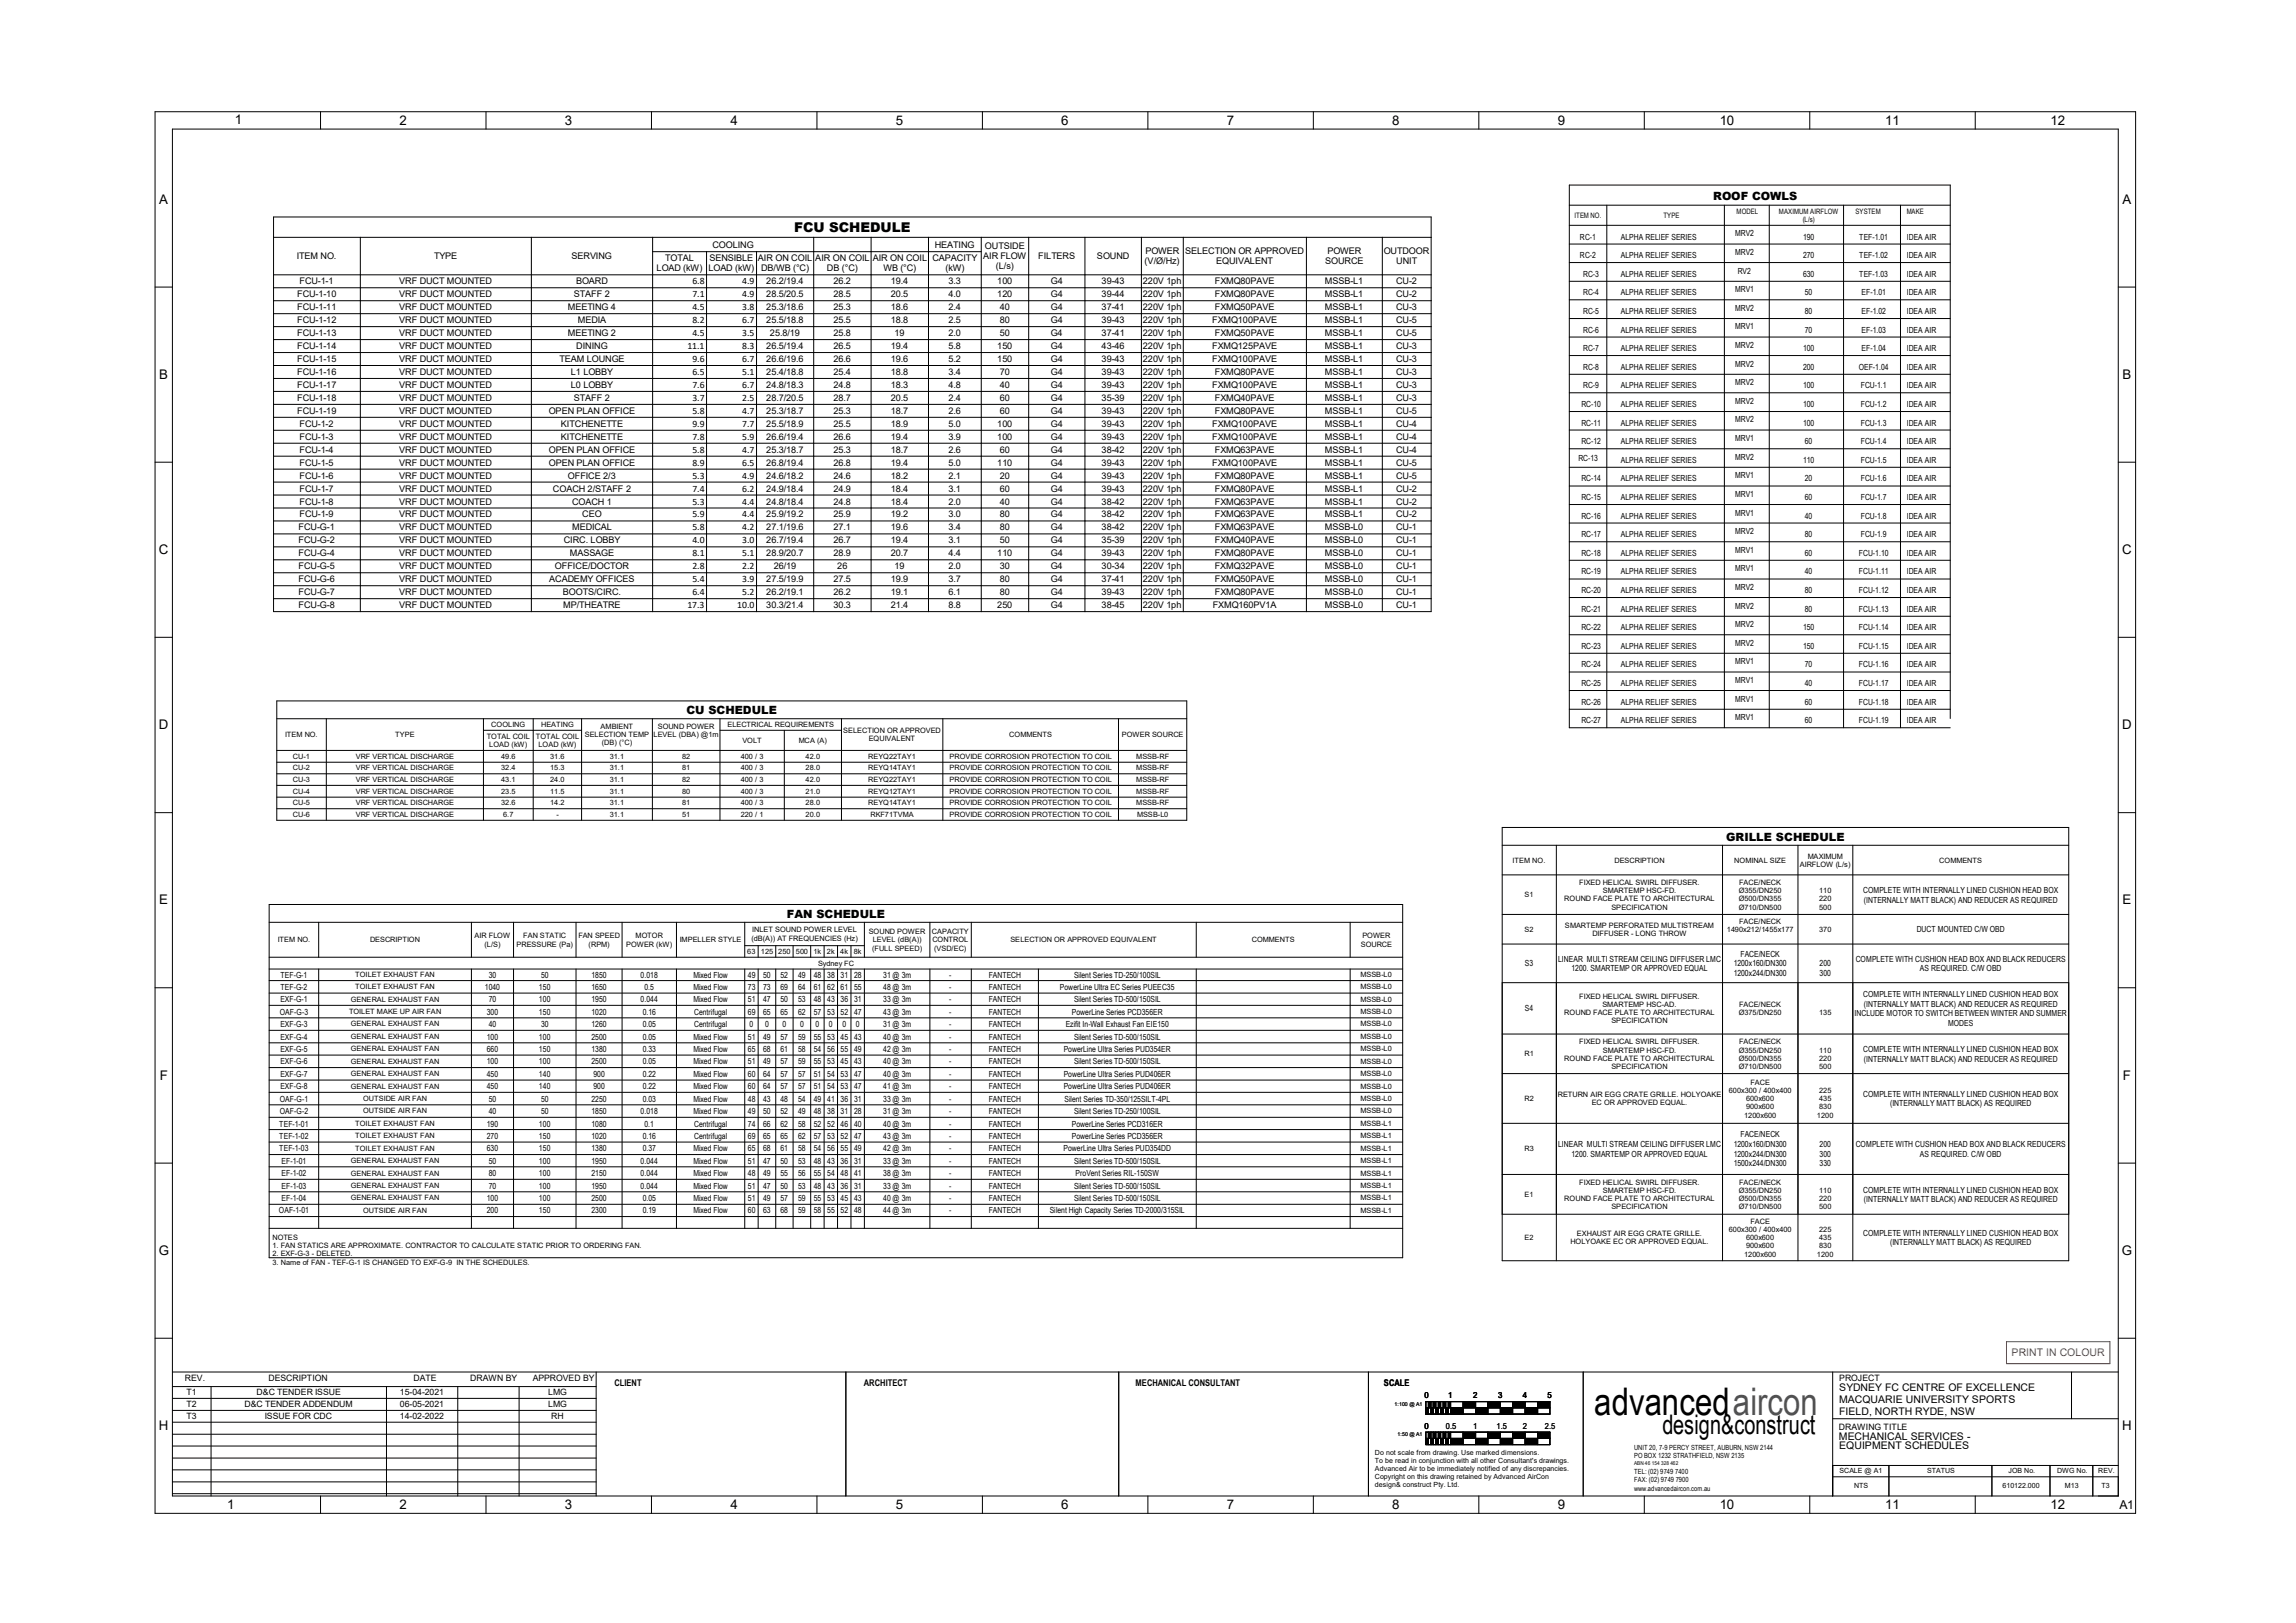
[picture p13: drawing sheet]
<svg xmlns="http://www.w3.org/2000/svg" width="420mm" height="297mm" viewBox="0 0 420 297" stroke-linecap="round" stroke-linejoin="round" font-family="sans-serif">
<defs><g id="words">
<text font-size="7" x="291.6" y="258.9">advancedaircon</text>
<text font-size="4.9" x="304.1" y="262.4">design&amp;construct</text>
<text font-size="2.5" x="145.2" y="42.5">FCU SCHEDULE</text>
<g font-size="2.4">
<text x="42.9" y="22.7">1</text>
<text x="73.1" y="22.8">2</text>
<text x="103.3" y="22.8">3</text>
<text x="133.6" y="22.8">4</text>
<text x="163.9" y="22.8">5</text>
<text x="194.1" y="22.8">6</text>
<text x="224.4" y="22.8">7</text>
<text x="254.7" y="22.8">8</text>
<text x="284.9" y="22.8">9</text>
<text x="314.6" y="22.8">10</text>
<text x="344.8" y="22.8">11</text>
<text x="375.1" y="22.8">12</text>
<text x="29.1" y="37.3">A</text>
<text x="388.2" y="37.3">A</text>
<text x="29.1" y="69.3">B</text>
<text x="388.2" y="69.3">B</text>
<text x="29.1" y="101.4">C</text>
<text x="388.2" y="101.4">C</text>
<text x="29.1" y="133.4">D</text>
<text x="388.2" y="133.4">D</text>
<text x="29.1" y="165.5">E</text>
<text x="388.2" y="165.5">E</text>
<text x="29.3" y="197.6">F</text>
<text x="388.3" y="197.6">F</text>
<text x="29" y="229.6">G</text>
<text x="388.2" y="229.6">G</text>
<text x="29.1" y="261.7">H</text>
<text x="388.2" y="261.7">H</text>
<text x="41.6" y="276.1">1</text>
<text x="73.1" y="276.1">2</text>
<text x="103.3" y="276.1">3</text>
<text x="133.6" y="276.1">4</text>
<text x="163.9" y="276.1">5</text>
<text x="194.1" y="276.1">6</text>
<text x="224.4" y="276.1">7</text>
<text x="254.7" y="276.1">8</text>
<text x="284.9" y="276.1">9</text>
<text x="314.6" y="276.1">10</text>
<text x="344.8" y="276.1">11</text>
<text x="375.1" y="276.1">12</text>
</g>
<text font-size="2.2" x="387.7" y="276.2">A1</text>
<g font-size="2.1">
<text x="313.4" y="36.5">ROOF COWLS</text>
<text x="125.6" y="130.7">CU SCHEDULE</text>
<text x="315.8" y="153.9">GRILLE SCHEDULE</text>
<text x="143.9" y="168">FAN SCHEDULE</text>
</g>
<text font-size="1.9" fill="#f00" x="368" y="248.2">PRINT IN COLOUR</text>
<g font-size="1.9">
<text x="336.4" y="256.7">MACQUARIE UNIVERSITY SPORTS</text>
<text x="336.4" y="254.6">SYDNEY FC CENTRE OF EXCELLENCE</text>
<text x="336.4" y="263.4">MECHANICAL SERVICES -</text>
<text x="336.4" y="258.9">FIELD, NORTH RYDE, NSW</text>
<text x="336.4" y="265.2">EQUIPMENT SCHEDULES</text>
</g>
<g font-size="1.8">
<text x="126.7" y="52">6.8</text>
<text x="135.8" y="52">4.9</text>
<text x="126.7" y="59.1">8.2</text>
<text x="126.7" y="56.8">4.5</text>
<text x="126.7" y="54.4">7.1</text>
<text x="135.8" y="59.1">6.7</text>
<text x="135.8" y="56.8">3.8</text>
<text x="135.8" y="54.4">4.9</text>
<text x="125.7" y="63.9">11.1</text>
<text x="126.7" y="61.5">4.5</text>
<text x="135.8" y="63.9">8.3</text>
<text x="135.8" y="61.5">3.5</text>
<text x="126.7" y="71">7.6</text>
<text x="126.7" y="68.6">6.5</text>
<text x="126.7" y="66.3">9.6</text>
<text x="135.8" y="71">6.7</text>
<text x="135.8" y="68.6">5.1</text>
<text x="135.8" y="66.3">6.7</text>
<text x="126.7" y="75.7">5.8</text>
<text x="126.7" y="73.4">3.7</text>
<text x="135.8" y="75.7">4.7</text>
<text x="135.8" y="73.4">2.5</text>
<text x="126.7" y="82.8">5.8</text>
<text x="126.7" y="80.5">7.8</text>
<text x="126.7" y="78.1">9.9</text>
<text x="135.8" y="82.8">4.7</text>
<text x="135.8" y="80.5">5.9</text>
<text x="135.8" y="78.1">7.7</text>
<text x="126.7" y="90">7.4</text>
<text x="126.7" y="87.6">5.3</text>
<text x="126.7" y="85.2">8.9</text>
<text x="135.8" y="90">6.2</text>
<text x="135.8" y="87.6">4.9</text>
<text x="135.8" y="85.2">6.5</text>
<text x="126.7" y="94.7">5.9</text>
<text x="126.7" y="92.3">5.3</text>
<text x="135.8" y="94.7">4.4</text>
<text x="135.8" y="92.3">4.4</text>
<text x="126.7" y="101.8">8.1</text>
<text x="126.7" y="99.4">4.0</text>
<text x="126.7" y="97.1">5.8</text>
<text x="135.8" y="101.8">5.1</text>
<text x="135.8" y="99.4">3.0</text>
<text x="135.8" y="97.1">4.2</text>
<text x="126.7" y="106.6">5.4</text>
<text x="126.7" y="104.2">2.8</text>
<text x="135.8" y="106.6">3.9</text>
<text x="135.8" y="104.2">2.2</text>
<text x="125.7" y="111.3">17.3</text>
<text x="126.7" y="108.9">6.4</text>
<text x="134.9" y="111.3">10.0</text>
<text x="135.8" y="108.9">5.2</text>
</g>
<g font-size="1.7">
<text x="54.3" y="47.4">ITEM NO.</text>
<text x="79.4" y="47.4">TYPE</text>
<text x="104.6" y="47.4">SERVING</text>
<text x="121.7" y="47.8">TOTAL</text>
<text x="129.8" y="47.8">SENSIBLE</text>
<text x="130.3" y="45.3">COOLING</text>
<text x="138.6" y="47.8">AIR ON COIL</text>
<text x="149.1" y="47.8">AIR ON COIL</text>
<text x="159.6" y="47.8">AIR ON COIL</text>
<text x="170.6" y="47.8">CAPACITY</text>
<text x="171" y="45.3">HEATING</text>
<text x="179.8" y="47.3">AIR FLOW</text>
<text x="180.2" y="45.5">OUTSIDE</text>
<text x="189.9" y="47.4">FILTERS</text>
<text x="200.7" y="47.4">SOUND</text>
<text x="209.5" y="46.4">POWER</text>
<text x="216.8" y="46.4">SELECTION OR APPROVED</text>
<text x="242.8" y="46.4">POWER</text>
<text x="253.1" y="46.4">OUTDOOR</text>
<text x="54.8" y="52">FCU-1-1</text>
<text x="73" y="52">VRF DUCT MOUNTED</text>
<text x="105.4" y="52">BOARD</text>
<text x="120.1" y="49.6">LOAD (kW)</text>
<text x="129.6" y="49.6">LOAD (kW)</text>
<text x="139.2" y="49.6">DB/WB (°C)</text>
<text x="140.2" y="52">26.2/19.4</text>
<text x="151.3" y="49.6">DB (°C)</text>
<text x="152.4" y="52">26.2</text>
<text x="161.6" y="49.6">WB (°C)</text>
<text x="162.9" y="52">19.4</text>
<text x="172.9" y="49.6">(kW)</text>
<text x="173.5" y="52">3.3</text>
<text x="182.2" y="49.2">(L/s)</text>
<text x="182.4" y="52">100</text>
<text x="192.2" y="52">G4</text>
<text x="201.5" y="52">39-43</text>
<text x="209" y="52">220V 1ph</text>
<text x="209.4" y="48.3">(V/Ø/Hz)</text>
<text x="222.2" y="52">FXMQ80PAVE</text>
<text x="222.5" y="48.3">EQUIVALENT</text>
<text x="242.4" y="52">MSSB-L1</text>
<text x="242.4" y="48.3">SOURCE</text>
<text x="255.4" y="52">CU-2</text>
<text x="255.4" y="48.3">UNIT</text>
<text x="54.4" y="59.1">FCU-1-12</text>
<text x="54.4" y="56.8">FCU-1-11</text>
<text x="54.4" y="54.4">FCU-1-10</text>
<text x="73" y="59.1">VRF DUCT MOUNTED</text>
<text x="73" y="56.8">VRF DUCT MOUNTED</text>
<text x="73" y="54.4">VRF DUCT MOUNTED</text>
<text x="103.8" y="56.8">MEETING 4</text>
<text x="105" y="54.4">STAFF 2</text>
<text x="105.7" y="59.1">MEDIA</text>
<text x="140.2" y="59.1">25.5/18.8</text>
<text x="140.2" y="56.8">25.3/18.6</text>
<text x="140.2" y="54.4">28.5/20.5</text>
<text x="152.4" y="59.1">25.5</text>
<text x="152.4" y="56.8">25.3</text>
<text x="152.4" y="54.4">28.5</text>
<text x="162.9" y="59.1">18.8</text>
<text x="162.9" y="56.8">18.6</text>
<text x="162.9" y="54.4">20.5</text>
<text x="173.5" y="59.1">2.5</text>
<text x="173.5" y="56.8">2.4</text>
<text x="173.5" y="54.4">4.0</text>
<text x="182.4" y="54.4">120</text>
<text x="182.9" y="59.1">80</text>
<text x="182.9" y="56.8">40</text>
<text x="192.2" y="59.1">G4</text>
<text x="192.2" y="56.8">G4</text>
<text x="192.2" y="54.4">G4</text>
<text x="201.5" y="59.1">39-43</text>
<text x="201.5" y="56.8">37-41</text>
<text x="201.5" y="54.4">39-44</text>
<text x="209" y="59.1">220V 1ph</text>
<text x="209" y="56.8">220V 1ph</text>
<text x="209" y="54.4">220V 1ph</text>
<text x="221.7" y="59.1">FXMQ100PAVE</text>
<text x="222.2" y="56.8">FXMQ50PAVE</text>
<text x="222.2" y="54.4">FXMQ80PAVE</text>
<text x="242.4" y="59.1">MSSB-L1</text>
<text x="242.4" y="56.8">MSSB-L1</text>
<text x="242.4" y="54.4">MSSB-L1</text>
<text x="255.4" y="59.1">CU-5</text>
<text x="255.4" y="56.8">CU-3</text>
<text x="255.4" y="54.4">CU-2</text>
<text x="54.4" y="63.9">FCU-1-14</text>
<text x="54.4" y="61.5">FCU-1-13</text>
<text x="73" y="63.9">VRF DUCT MOUNTED</text>
<text x="73" y="61.5">VRF DUCT MOUNTED</text>
<text x="103.8" y="61.5">MEETING 2</text>
<text x="105.4" y="63.9">DINING</text>
<text x="140.2" y="63.9">26.5/19.4</text>
<text x="140.8" y="61.5">25.8/19</text>
<text x="152.4" y="63.9">26.5</text>
<text x="152.4" y="61.5">25.8</text>
<text x="162.9" y="63.9">19.4</text>
<text x="163.6" y="61.5">19</text>
<text x="173.5" y="63.9">5.8</text>
<text x="173.5" y="61.5">2.0</text>
<text x="182.4" y="63.9">150</text>
<text x="182.9" y="61.5">50</text>
<text x="192.2" y="61.5">G4</text>
<text x="192.2" y="63.9">G4</text>
<text x="201.5" y="61.5">37-41</text>
<text x="201.5" y="63.9">43-46</text>
<text x="209" y="61.5">220V 1ph</text>
<text x="209" y="63.9">220V 1ph</text>
<text x="221.7" y="63.9">FXMQ125PAVE</text>
<text x="222.2" y="61.5">FXMQ50PAVE</text>
<text x="242.4" y="63.9">MSSB-L1</text>
<text x="242.4" y="61.5">MSSB-L1</text>
<text x="255.4" y="63.9">CU-3</text>
<text x="255.4" y="61.5">CU-5</text>
<text x="54.4" y="71">FCU-1-17</text>
<text x="54.4" y="68.6">FCU-1-16</text>
<text x="54.4" y="66.3">FCU-1-15</text>
<text x="73" y="71">VRF DUCT MOUNTED</text>
<text x="73" y="68.6">VRF DUCT MOUNTED</text>
<text x="73" y="66.3">VRF DUCT MOUNTED</text>
<text x="102.3" y="66.3">TEAM LOUNGE</text>
<text x="104.4" y="71">L0 LOBBY</text>
<text x="104.4" y="68.6">L1 LOBBY</text>
<text x="140.2" y="71">24.8/18.3</text>
<text x="140.2" y="68.6">25.4/18.8</text>
<text x="140.2" y="66.3">26.6/19.6</text>
<text x="152.4" y="71">24.8</text>
<text x="152.4" y="68.6">25.4</text>
<text x="152.4" y="66.3">26.6</text>
<text x="162.9" y="71">18.3</text>
<text x="162.9" y="68.6">18.8</text>
<text x="162.9" y="66.3">19.6</text>
<text x="173.5" y="71">4.8</text>
<text x="173.5" y="68.6">3.4</text>
<text x="173.5" y="66.3">5.2</text>
<text x="182.4" y="66.3">150</text>
<text x="182.9" y="71">40</text>
<text x="182.9" y="68.6">70</text>
<text x="192.2" y="71">G4</text>
<text x="192.2" y="68.6">G4</text>
<text x="192.2" y="66.3">G4</text>
<text x="201.5" y="71">39-43</text>
<text x="201.5" y="68.6">39-43</text>
<text x="201.5" y="66.3">39-43</text>
<text x="209" y="71">220V 1ph</text>
<text x="209" y="68.6">220V 1ph</text>
<text x="209" y="66.3">220V 1ph</text>
<text x="221.7" y="71">FXMQ100PAVE</text>
<text x="221.7" y="66.3">FXMQ100PAVE</text>
<text x="222.2" y="68.6">FXMQ80PAVE</text>
<text x="242.4" y="71">MSSB-L1</text>
<text x="242.4" y="68.6">MSSB-L1</text>
<text x="242.4" y="66.3">MSSB-L1</text>
<text x="255.4" y="71">CU-3</text>
<text x="255.4" y="68.6">CU-3</text>
<text x="255.4" y="66.3">CU-3</text>
<text x="54.4" y="75.7">FCU-1-19</text>
<text x="54.4" y="73.4">FCU-1-18</text>
<text x="73" y="75.7">VRF DUCT MOUNTED</text>
<text x="73" y="73.4">VRF DUCT MOUNTED</text>
<text x="100.4" y="75.7">OPEN PLAN OFFICE</text>
<text x="105" y="73.4">STAFF 2</text>
<text x="140.2" y="75.7">25.3/18.7</text>
<text x="140.2" y="73.4">28.7/20.5</text>
<text x="152.4" y="75.7">25.3</text>
<text x="152.4" y="73.4">28.7</text>
<text x="162.9" y="75.7">18.7</text>
<text x="162.9" y="73.4">20.5</text>
<text x="173.5" y="75.7">2.6</text>
<text x="173.5" y="73.4">2.4</text>
<text x="182.9" y="75.7">60</text>
<text x="182.9" y="73.4">60</text>
<text x="192.2" y="75.7">G4</text>
<text x="192.2" y="73.4">G4</text>
<text x="201.5" y="75.7">39-43</text>
<text x="201.5" y="73.4">35-39</text>
<text x="209" y="75.7">220V 1ph</text>
<text x="209" y="73.4">220V 1ph</text>
<text x="222.2" y="75.7">FXMQ80PAVE</text>
<text x="222.2" y="73.4">FXMQ40PAVE</text>
<text x="242.4" y="75.7">MSSB-L1</text>
<text x="242.4" y="73.4">MSSB-L1</text>
<text x="255.4" y="75.7">CU-5</text>
<text x="255.4" y="73.4">CU-3</text>
<text x="54.8" y="82.8">FCU-1-4</text>
<text x="54.8" y="80.5">FCU-1-3</text>
<text x="54.8" y="78.1">FCU-1-2</text>
<text x="73" y="82.8">VRF DUCT MOUNTED</text>
<text x="73" y="80.5">VRF DUCT MOUNTED</text>
<text x="73" y="78.1">VRF DUCT MOUNTED</text>
<text x="100.4" y="82.8">OPEN PLAN OFFICE</text>
<text x="102.6" y="80.5">KITCHENETTE</text>
<text x="102.6" y="78.1">KITCHENETTE</text>
<text x="140.2" y="82.8">25.3/18.7</text>
<text x="140.2" y="80.5">26.6/19.4</text>
<text x="140.2" y="78.1">25.5/18.9</text>
<text x="152.4" y="82.8">25.3</text>
<text x="152.4" y="80.5">26.6</text>
<text x="152.4" y="78.1">25.5</text>
<text x="162.9" y="82.8">18.7</text>
<text x="162.9" y="80.5">19.4</text>
<text x="162.9" y="78.1">18.9</text>
<text x="173.5" y="82.8">2.6</text>
<text x="173.5" y="80.5">3.9</text>
<text x="173.5" y="78.1">5.0</text>
<text x="182.4" y="80.5">100</text>
<text x="182.4" y="78.1">100</text>
<text x="182.9" y="82.8">60</text>
<text x="192.2" y="82.8">G4</text>
<text x="192.2" y="80.5">G4</text>
<text x="192.2" y="78.1">G4</text>
<text x="201.5" y="82.8">38-42</text>
<text x="201.5" y="80.5">39-43</text>
<text x="201.5" y="78.1">39-43</text>
<text x="209" y="82.8">220V 1ph</text>
<text x="209" y="80.5">220V 1ph</text>
<text x="209" y="78.1">220V 1ph</text>
<text x="221.7" y="80.5">FXMQ100PAVE</text>
<text x="221.7" y="78.1">FXMQ100PAVE</text>
<text x="222.2" y="82.8">FXMQ63PAVE</text>
<text x="242.4" y="82.8">MSSB-L1</text>
<text x="242.4" y="80.5">MSSB-L1</text>
<text x="242.4" y="78.1">MSSB-L1</text>
<text x="255.4" y="82.8">CU-4</text>
<text x="255.4" y="80.5">CU-4</text>
<text x="255.4" y="78.1">CU-4</text>
<text x="54.8" y="90">FCU-1-7</text>
<text x="54.8" y="87.6">FCU-1-6</text>
<text x="54.8" y="85.2">FCU-1-5</text>
<text x="73" y="90">VRF DUCT MOUNTED</text>
<text x="73" y="87.6">VRF DUCT MOUNTED</text>
<text x="73" y="85.2">VRF DUCT MOUNTED</text>
<text x="100.4" y="85.2">OPEN PLAN OFFICE</text>
<text x="101.1" y="90">COACH 2/STAFF 2</text>
<text x="103.9" y="87.6">OFFICE 2/3</text>
<text x="140.2" y="90">24.9/18.4</text>
<text x="140.2" y="87.6">24.6/18.2</text>
<text x="140.2" y="85.2">26.8/19.4</text>
<text x="152.4" y="90">24.9</text>
<text x="152.4" y="87.6">24.6</text>
<text x="152.4" y="85.2">26.8</text>
<text x="162.9" y="90">18.4</text>
<text x="162.9" y="87.6">18.2</text>
<text x="162.9" y="85.2">19.4</text>
<text x="173.5" y="90">3.1</text>
<text x="173.5" y="87.6">2.1</text>
<text x="173.5" y="85.2">5.0</text>
<text x="182.4" y="85.2">110</text>
<text x="182.9" y="90">60</text>
<text x="182.9" y="87.6">20</text>
<text x="192.2" y="90">G4</text>
<text x="192.2" y="87.6">G4</text>
<text x="192.2" y="85.2">G4</text>
<text x="201.5" y="90">39-43</text>
<text x="201.5" y="87.6">39-43</text>
<text x="201.5" y="85.2">39-43</text>
<text x="209" y="90">220V 1ph</text>
<text x="209" y="87.6">220V 1ph</text>
<text x="209" y="85.2">220V 1ph</text>
<text x="221.7" y="85.2">FXMQ100PAVE</text>
<text x="222.2" y="90">FXMQ80PAVE</text>
<text x="222.2" y="87.6">FXMQ80PAVE</text>
<text x="242.4" y="90">MSSB-L1</text>
<text x="242.4" y="87.6">MSSB-L1</text>
<text x="242.4" y="85.2">MSSB-L1</text>
<text x="255.4" y="90">CU-2</text>
<text x="255.4" y="87.6">CU-5</text>
<text x="255.4" y="85.2">CU-5</text>
<text x="54.8" y="94.7">FCU-1-9</text>
<text x="54.8" y="92.3">FCU-1-8</text>
<text x="73" y="94.7">VRF DUCT MOUNTED</text>
<text x="73" y="92.3">VRF DUCT MOUNTED</text>
<text x="104.6" y="92.3">COACH 1</text>
<text x="106.5" y="94.7">CEO</text>
<text x="140.2" y="94.7">25.9/19.2</text>
<text x="140.2" y="92.3">24.8/18.4</text>
<text x="152.4" y="94.7">25.9</text>
<text x="152.4" y="92.3">24.8</text>
<text x="162.9" y="94.7">19.2</text>
<text x="162.9" y="92.3">18.4</text>
<text x="173.5" y="94.7">3.0</text>
<text x="173.5" y="92.3">2.0</text>
<text x="182.9" y="94.7">80</text>
<text x="182.9" y="92.3">40</text>
<text x="192.2" y="94.7">G4</text>
<text x="192.2" y="92.3">G4</text>
<text x="201.5" y="94.7">38-42</text>
<text x="201.5" y="92.3">38-42</text>
<text x="209" y="94.7">220V 1ph</text>
<text x="209" y="92.3">220V 1ph</text>
<text x="222.2" y="94.7">FXMQ63PAVE</text>
<text x="222.2" y="92.3">FXMQ63PAVE</text>
<text x="242.4" y="94.7">MSSB-L1</text>
<text x="242.4" y="92.3">MSSB-L1</text>
<text x="255.4" y="94.7">CU-2</text>
<text x="255.4" y="92.3">CU-2</text>
<text x="54.6" y="101.8">FCU-G-4</text>
<text x="54.6" y="99.4">FCU-G-2</text>
<text x="54.6" y="97.1">FCU-G-1</text>
<text x="73" y="101.8">VRF DUCT MOUNTED</text>
<text x="73" y="99.4">VRF DUCT MOUNTED</text>
<text x="73" y="97.1">VRF DUCT MOUNTED</text>
<text x="103.1" y="99.4">CIRC. LOBBY</text>
<text x="104.2" y="101.8">MASSAGE</text>
<text x="104.6" y="97.1">MEDICAL</text>
<text x="140.2" y="101.8">28.9/20.7</text>
<text x="140.2" y="99.4">26.7/19.4</text>
<text x="140.2" y="97.1">27.1/19.6</text>
<text x="152.4" y="101.8">28.9</text>
<text x="152.4" y="99.4">26.7</text>
<text x="152.4" y="97.1">27.1</text>
<text x="162.9" y="101.8">20.7</text>
<text x="162.9" y="99.4">19.4</text>
<text x="162.9" y="97.1">19.6</text>
<text x="173.5" y="101.8">4.4</text>
<text x="173.5" y="99.4">3.1</text>
<text x="173.5" y="97.1">3.4</text>
<text x="182.4" y="101.8">110</text>
<text x="182.9" y="99.4">50</text>
<text x="182.9" y="97.1">80</text>
<text x="192.2" y="101.8">G4</text>
<text x="192.2" y="99.4">G4</text>
<text x="192.2" y="97.1">G4</text>
<text x="201.5" y="101.8">39-43</text>
<text x="201.5" y="99.4">35-39</text>
<text x="201.5" y="97.1">38-42</text>
<text x="209" y="101.8">220V 1ph</text>
<text x="209" y="99.4">220V 1ph</text>
<text x="209" y="97.1">220V 1ph</text>
<text x="222.2" y="101.8">FXMQ80PAVE</text>
<text x="222.2" y="99.4">FXMQ40PAVE</text>
<text x="222.2" y="97.1">FXMQ63PAVE</text>
<text x="242.4" y="101.8">MSSB-L0</text>
<text x="242.4" y="99.4">MSSB-L0</text>
<text x="242.4" y="97.1">MSSB-L0</text>
<text x="255.4" y="101.8">CU-1</text>
<text x="255.4" y="99.4">CU-1</text>
<text x="255.4" y="97.1">CU-1</text>
<text x="54.6" y="106.6">FCU-G-6</text>
<text x="54.6" y="104.2">FCU-G-5</text>
<text x="73" y="106.6">VRF DUCT MOUNTED</text>
<text x="73" y="104.2">VRF DUCT MOUNTED</text>
<text x="100.5" y="106.6">ACADEMY OFFICES</text>
<text x="101.5" y="104.2">OFFICE/DOCTOR</text>
<text x="140.2" y="106.6">27.5/19.9</text>
<text x="141.5" y="104.2">26/19</text>
<text x="152.4" y="106.6">27.5</text>
<text x="153.2" y="104.2">26</text>
<text x="162.9" y="106.6">19.9</text>
<text x="163.6" y="104.2">19</text>
<text x="173.5" y="106.6">3.7</text>
<text x="173.5" y="104.2">2.0</text>
<text x="182.9" y="106.6">80</text>
<text x="182.9" y="104.2">30</text>
<text x="192.2" y="104.2">G4</text>
<text x="192.2" y="106.6">G4</text>
<text x="201.5" y="106.6">37-41</text>
<text x="201.5" y="104.2">30-34</text>
<text x="209" y="106.6">220V 1ph</text>
<text x="209" y="104.2">220V 1ph</text>
<text x="222.2" y="104.2">FXMQ32PAVE</text>
<text x="222.2" y="106.6">FXMQ50PAVE</text>
<text x="242.4" y="106.6">MSSB-L0</text>
<text x="242.4" y="104.2">MSSB-L0</text>
<text x="255.4" y="106.6">CU-1</text>
<text x="255.4" y="104.2">CU-1</text>
<text x="54.6" y="111.3">FCU-G-8</text>
<text x="54.6" y="108.9">FCU-G-7</text>
<text x="73" y="111.3">VRF DUCT MOUNTED</text>
<text x="73" y="108.9">VRF DUCT MOUNTED</text>
<text x="103" y="108.9">BOOTS/CIRC.</text>
<text x="103" y="111.3">MP/THEATRE</text>
<text x="140.2" y="111.3">30.3/21.4</text>
<text x="140.2" y="108.9">26.2/19.1</text>
<text x="152.4" y="111.3">30.3</text>
<text x="152.4" y="108.9">26.2</text>
<text x="162.9" y="111.3">21.4</text>
<text x="162.9" y="108.9">19.1</text>
<text x="173.5" y="111.3">8.8</text>
<text x="173.5" y="108.9">6.1</text>
<text x="182.4" y="111.3">250</text>
<text x="182.9" y="108.9">80</text>
<text x="192.2" y="111.3">G4</text>
<text x="192.2" y="108.9">G4</text>
<text x="201.5" y="111.3">38-45</text>
<text x="201.5" y="108.9">39-43</text>
<text x="209" y="111.3">220V 1ph</text>
<text x="209" y="108.9">220V 1ph</text>
<text x="221.8" y="111.3">FXMQ160PV1A</text>
<text x="222.2" y="108.9">FXMQ80PAVE</text>
<text x="242.4" y="108.9">MSSB-L0</text>
<text x="242.4" y="111.3">MSSB-L0</text>
<text x="255.4" y="111.3">CU-1</text>
<text x="255.4" y="108.9">CU-1</text>
<text x="112.4" y="253.6">CLIENT</text>
<text x="158" y="253.6">ARCHITECT</text>
<text x="207.7" y="253.6">MECHANICAL CONSULTANT</text>
<text x="253.2" y="253.6">SCALE</text>
</g>
<g font-size="1.6">
<text x="33.8" y="252.8">REV.</text>
<text x="34.1" y="255.4">T1</text>
<text x="34.1" y="257.5">T2</text>
<text x="44.8" y="257.5">D&amp;C TENDER ADDENDUM</text>
<text x="46.9" y="255.4">D&amp;C TENDER ISSUE</text>
<text x="49.1" y="252.8">DESCRIPTION</text>
<text x="73.1" y="257.5">06-05-2021</text>
<text x="73.1" y="255.4">15-04-2021</text>
<text x="75.6" y="252.8">DATE</text>
<text x="86" y="252.8">DRAWN BY</text>
<text x="97.5" y="252.8">APPROVED BY</text>
<text x="100.3" y="255.4">LMG</text>
<text x="100.3" y="257.5">LMG</text>
<text x="336.4" y="252.7">PROJECT</text>
<text x="34.1" y="259.7">T3</text>
<text x="48.4" y="259.7">ISSUE FOR CDC</text>
<text x="73.1" y="259.7">14-02-2022</text>
<text x="100.8" y="259.7">RH</text>
<text x="336.4" y="261.7">DRAWING TITLE</text>
</g>
<g font-size="1.5">
<text x="289" y="43.9">RC-1</text>
<text x="289" y="47.2">RC-2</text>
<text x="296.5" y="43.9">ALPHA RELIEF SERIES</text>
<text x="296.5" y="47.2">ALPHA RELIEF SERIES</text>
<text x="317.4" y="43.3">MRV2</text>
<text x="317.4" y="46.7">MRV2</text>
<text x="329.8" y="43.9">190</text>
<text x="329.8" y="47.2">270</text>
<text x="340.1" y="43.9">TEF-1.01</text>
<text x="340.1" y="47.2">TEF-1.02</text>
<text x="348.8" y="47.2">IDEA AIR</text>
<text x="348.8" y="43.9">IDEA AIR</text>
<text x="289.6" y="50.6">RC-3</text>
<text x="296.5" y="50.6">ALPHA RELIEF SERIES</text>
<text x="317.4" y="53.5">MRV1</text>
<text x="317.9" y="50.1">RV2</text>
<text x="329.8" y="50.6">630</text>
<text x="340.1" y="50.6">TEF-1.03</text>
<text x="348.8" y="50.6">IDEA AIR</text>
<text x="289.6" y="54.1">RC-4</text>
<text x="289.6" y="57.4">RC-5</text>
<text x="296.5" y="54.1">ALPHA RELIEF SERIES</text>
<text x="296.5" y="57.4">ALPHA RELIEF SERIES</text>
<text x="317.4" y="56.9">MRV2</text>
<text x="330.2" y="54.1">50</text>
<text x="330.2" y="57.4">80</text>
<text x="340.5" y="54.1">EF-1.01</text>
<text x="340.5" y="57.4">EF-1.02</text>
<text x="348.8" y="54.1">IDEA AIR</text>
<text x="348.8" y="57.4">IDEA AIR</text>
<text x="289.6" y="60.9">RC-6</text>
<text x="289.6" y="64.3">RC-7</text>
<text x="296.5" y="60.9">ALPHA RELIEF SERIES</text>
<text x="296.5" y="64.3">ALPHA RELIEF SERIES</text>
<text x="317.4" y="60.3">MRV1</text>
<text x="317.4" y="63.7">MRV2</text>
<text x="329.8" y="64.3">100</text>
<text x="330.2" y="60.9">70</text>
<text x="340.5" y="60.9">EF-1.03</text>
<text x="340.5" y="64.3">EF-1.04</text>
<text x="348.8" y="60.9">IDEA AIR</text>
<text x="348.8" y="64.3">IDEA AIR</text>
<text x="289.6" y="67.7">RC-8</text>
<text x="289.6" y="71.1">RC-9</text>
<text x="296.5" y="67.7">ALPHA RELIEF SERIES</text>
<text x="296.5" y="71.1">ALPHA RELIEF SERIES</text>
<text x="317.4" y="67.1">MRV2</text>
<text x="317.4" y="70.5">MRV2</text>
<text x="329.8" y="67.7">200</text>
<text x="329.8" y="71.1">100</text>
<text x="340" y="67.7">OEF-1.04</text>
<text x="340.4" y="71.1">FCU-1.1</text>
<text x="348.8" y="67.7">IDEA AIR</text>
<text x="348.8" y="71.1">IDEA AIR</text>
<text x="289.3" y="74.5">RC-10</text>
<text x="289.3" y="77.9">RC-11</text>
<text x="296.5" y="74.5">ALPHA RELIEF SERIES</text>
<text x="296.5" y="77.9">ALPHA RELIEF SERIES</text>
<text x="317.4" y="73.9">MRV2</text>
<text x="317.4" y="77.3">MRV2</text>
<text x="329.8" y="74.5">100</text>
<text x="329.8" y="77.9">100</text>
<text x="340.4" y="74.5">FCU-1.2</text>
<text x="340.4" y="77.9">FCU-1.3</text>
<text x="348.8" y="74.5">IDEA AIR</text>
<text x="348.8" y="77.9">IDEA AIR</text>
<text x="289.3" y="81.3">RC-12</text>
<text x="296.5" y="81.3">ALPHA RELIEF SERIES</text>
<text x="317.4" y="80.7">MRV1</text>
<text x="330.2" y="81.3">60</text>
<text x="340.4" y="81.3">FCU-1.4</text>
<text x="348.8" y="81.3">IDEA AIR</text>
<text x="288.7" y="84.3">RC-13</text>
<text x="289.3" y="88.1">RC-14</text>
<text x="296.5" y="84.7">ALPHA RELIEF SERIES</text>
<text x="296.5" y="88.1">ALPHA RELIEF SERIES</text>
<text x="317.4" y="84.1">MRV2</text>
<text x="317.4" y="87.5">MRV1</text>
<text x="329.8" y="84.7">110</text>
<text x="330.2" y="88.1">20</text>
<text x="340.4" y="84.7">FCU-1.5</text>
<text x="340.4" y="88.1">FCU-1.6</text>
<text x="348.8" y="84.7">IDEA AIR</text>
<text x="348.8" y="88.1">IDEA AIR</text>
<text x="289.3" y="91.5">RC-15</text>
<text x="289.3" y="94.9">RC-16</text>
<text x="296.5" y="91.5">ALPHA RELIEF SERIES</text>
<text x="296.5" y="94.9">ALPHA RELIEF SERIES</text>
<text x="317.4" y="90.9">MRV1</text>
<text x="317.4" y="94.4">MRV1</text>
<text x="330.2" y="91.5">60</text>
<text x="330.2" y="94.9">40</text>
<text x="340.4" y="91.5">FCU-1.7</text>
<text x="340.4" y="94.9">FCU-1.8</text>
<text x="348.8" y="91.5">IDEA AIR</text>
<text x="348.8" y="94.9">IDEA AIR</text>
<text x="289.3" y="98.3">RC-17</text>
<text x="289.3" y="101.7">RC-18</text>
<text x="296.5" y="98.3">ALPHA RELIEF SERIES</text>
<text x="296.5" y="101.7">ALPHA RELIEF SERIES</text>
<text x="317.4" y="97.7">MRV2</text>
<text x="317.4" y="101.1">MRV1</text>
<text x="330.2" y="98.3">80</text>
<text x="330.2" y="101.7">60</text>
<text x="340" y="101.7">FCU-1.10</text>
<text x="340.4" y="98.3">FCU-1.9</text>
<text x="348.8" y="98.3">IDEA AIR</text>
<text x="348.8" y="101.7">IDEA AIR</text>
<text x="289.3" y="105.1">RC-19</text>
<text x="296.5" y="105.1">ALPHA RELIEF SERIES</text>
<text x="317.4" y="104.6">MRV1</text>
<text x="317.4" y="108">MRV2</text>
<text x="330.2" y="105.1">40</text>
<text x="340" y="105.1">FCU-1.11</text>
<text x="348.8" y="105.1">IDEA AIR</text>
<text x="289.3" y="108.5">RC-20</text>
<text x="289.3" y="111.9">RC-21</text>
<text x="296.5" y="108.5">ALPHA RELIEF SERIES</text>
<text x="296.5" y="111.9">ALPHA RELIEF SERIES</text>
<text x="317.4" y="111.4">MRV2</text>
<text x="330.2" y="108.5">80</text>
<text x="330.2" y="111.9">80</text>
<text x="340" y="108.5">FCU-1.12</text>
<text x="340" y="111.9">FCU-1.13</text>
<text x="348.8" y="108.5">IDEA AIR</text>
<text x="348.8" y="111.9">IDEA AIR</text>
<text x="289.3" y="115.4">RC-22</text>
<text x="289.3" y="118.7">RC-23</text>
<text x="296.5" y="115.4">ALPHA RELIEF SERIES</text>
<text x="296.5" y="118.7">ALPHA RELIEF SERIES</text>
<text x="317.4" y="114.8">MRV2</text>
<text x="317.4" y="118.2">MRV2</text>
<text x="329.8" y="115.4">150</text>
<text x="329.8" y="118.7">150</text>
<text x="340" y="115.4">FCU-1.14</text>
<text x="340" y="118.7">FCU-1.15</text>
<text x="348.8" y="115.4">IDEA AIR</text>
<text x="348.8" y="118.7">IDEA AIR</text>
<text x="289.3" y="122.1">RC-24</text>
<text x="289.3" y="125.6">RC-25</text>
<text x="296.5" y="122.1">ALPHA RELIEF SERIES</text>
<text x="296.5" y="125.6">ALPHA RELIEF SERIES</text>
<text x="317.4" y="121.6">MRV1</text>
<text x="317.4" y="125">MRV1</text>
<text x="330.2" y="122.1">70</text>
<text x="330.2" y="125.6">40</text>
<text x="340" y="122.1">FCU-1.16</text>
<text x="340" y="125.6">FCU-1.17</text>
<text x="348.8" y="122.1">IDEA AIR</text>
<text x="348.8" y="125.6">IDEA AIR</text>
<text x="289.3" y="128.9">RC-26</text>
<text x="296.5" y="128.9">ALPHA RELIEF SERIES</text>
<text x="317.4" y="128.4">MRV1</text>
<text x="317.4" y="131.8">MRV1</text>
<text x="330.2" y="128.9">60</text>
<text x="340" y="128.9">FCU-1.18</text>
<text x="348.8" y="128.9">IDEA AIR</text>
<text x="289.3" y="132.4">RC-27</text>
<text x="296.5" y="132.4">ALPHA RELIEF SERIES</text>
<text x="330.2" y="132.4">60</text>
<text x="340" y="132.4">FCU-1.19</text>
<text x="348.8" y="132.4">IDEA AIR</text>
<text x="340.8" y="163.4">COMPLETE WITH INTERNALLY LINED CUSHION HEAD BOX</text>
<text x="341" y="165.2">(INTERNALLY MATT BLACK) AND REDUCER AS REQUIRED</text>
<text x="350.6" y="170.6">DUCT MOUNTED C/W OBD</text>
<text x="51.3" y="178.9">TEF-G-1</text>
<text x="89.4" y="178.9">30</text>
<text x="99" y="178.9">50</text>
<text x="108.2" y="178.9">1850</text>
<text x="117.2" y="178.9">0.018</text>
<text x="126.8" y="178.9">Mixed Flow</text>
<text x="136.8" y="178.9">49</text>
<text x="139.6" y="178.9">50</text>
<text x="142.8" y="178.9">52</text>
<text x="146" y="178.9">49</text>
<text x="148.8" y="178.9">48 38 31 28</text>
<text x="161.5" y="178.9">31 @ 3m</text>
<text x="173.6" y="178.9">-</text>
<text x="180.9" y="178.9">FANTECH</text>
<text x="196.5" y="178.9">Silent Series TD-250/100SIL</text>
<text x="278.9" y="176.9">S3</text>
<text x="285" y="176">LINEAR MULTI STREAM CEILING DIFFUSER LMC</text>
<text x="287.5" y="177.8">1200. SMARTEMP OR APPROVED EQUAL</text>
<text x="317.2" y="176.9">1200x160/DN300</text>
<text x="317.2" y="178.6">1200x244/DN300</text>
<text x="318.4" y="175.1">FACE/NECK</text>
<text x="332.8" y="176.9">200</text>
<text x="332.8" y="178.6">300</text>
<text x="339.5" y="176">COMPLETE WITH CUSHION HEAD BOX AND BLACK REDUCERS</text>
<text x="351.2" y="177.8">AS REQUIRED. C/W OBD</text>
<text x="51.2" y="185.7">OAF-G-3</text>
<text x="51.3" y="181.1">TEF-G-2</text>
<text x="51.3" y="183.4">EXF-G-1</text>
<text x="88.7" y="181.1">1040</text>
<text x="89" y="185.7">300</text>
<text x="89.4" y="183.4">70</text>
<text x="98.6" y="181.1">150</text>
<text x="98.6" y="183.4">100</text>
<text x="98.6" y="185.7">150</text>
<text x="108.2" y="181.1">1650</text>
<text x="108.2" y="183.4">1950</text>
<text x="108.2" y="185.7">1020</text>
<text x="117.2" y="183.4">0.044</text>
<text x="117.6" y="185.7">0.16</text>
<text x="117.9" y="181.1">0.5</text>
<text x="126.8" y="181.1">Mixed Flow</text>
<text x="126.8" y="183.4">Mixed Flow</text>
<text x="127" y="185.7">Centrifugal</text>
<text x="136.8" y="181.1">73</text>
<text x="136.8" y="183.4">51</text>
<text x="136.8" y="185.7">69</text>
<text x="139.6" y="181.1">73</text>
<text x="139.6" y="183.4">47</text>
<text x="139.6" y="185.7">65</text>
<text x="142.8" y="181.1">69</text>
<text x="142.8" y="183.4">50</text>
<text x="142.8" y="185.7">65</text>
<text x="146" y="181.1">64</text>
<text x="146" y="183.4">53</text>
<text x="146" y="185.7">62</text>
<text x="148.8" y="181.1">61 62 61 55</text>
<text x="148.8" y="183.4">48 43 36 31</text>
<text x="148.8" y="185.7">57 53 52 47</text>
<text x="161.5" y="181.1">48 @ 3m</text>
<text x="161.5" y="183.4">33 @ 3m</text>
<text x="161.5" y="185.7">43 @ 3m</text>
<text x="173.6" y="181.1">-</text>
<text x="173.6" y="183.4">-</text>
<text x="173.6" y="185.7">-</text>
<text x="180.9" y="181.1">FANTECH</text>
<text x="180.9" y="183.4">FANTECH</text>
<text x="180.9" y="185.7">FANTECH</text>
<text x="193.9" y="181.1">PowerLine Ultra EC Series PUEEC35</text>
<text x="196.1" y="185.7">PowerLine Series PCD356ER</text>
<text x="196.5" y="183.4">Silent Series TD-500/150SIL</text>
<text x="278.9" y="185.1">S4</text>
<text x="340.8" y="182.5">COMPLETE WITH INTERNALLY LINED CUSHION HEAD BOX</text>
<text x="341" y="184.2">(INTERNALLY MATT BLACK) AND REDUCER AS REQUIRED</text>
<text x="51.3" y="188">EXF-G-3</text>
<text x="51.3" y="190.2">EXF-G-4</text>
<text x="89" y="190.2">100</text>
<text x="89.4" y="188">40</text>
<text x="98.6" y="190.2">100</text>
<text x="99" y="188">30</text>
<text x="108.2" y="188">1260</text>
<text x="108.2" y="190.2">2500</text>
<text x="117.6" y="188">0.05</text>
<text x="117.6" y="190.2">0.05</text>
<text x="126.8" y="190.2">Mixed Flow</text>
<text x="127" y="188">Centrifugal</text>
<text x="136.8" y="190.2">51</text>
<text x="137.1" y="188">0</text>
<text x="139.6" y="190.2">49</text>
<text x="140" y="188">0</text>
<text x="142.8" y="190.2">57</text>
<text x="143.1" y="188">0</text>
<text x="146" y="190.2">59</text>
<text x="146.3" y="188">0</text>
<text x="148.8" y="190.2">55 53 45 43</text>
<text x="149.2" y="188">0</text>
<text x="151.6" y="188">0</text>
<text x="154.1" y="188">0</text>
<text x="156.6" y="188">0</text>
<text x="161.5" y="188">31 @ 3m</text>
<text x="161.5" y="190.2">40 @ 3m</text>
<text x="173.6" y="188">-</text>
<text x="173.6" y="190.2">-</text>
<text x="180.9" y="188">FANTECH</text>
<text x="180.9" y="190.2">FANTECH</text>
<text x="194.9" y="188">Ezifit In-Wall Exhaust Fan EIE150</text>
<text x="196.5" y="190.2">Silent Series TD-500/150SIL</text>
<text x="339.2" y="186">INCLUDE MOTOR TO SWITCH BETWEEN WINTER AND SUMMER</text>
<text x="356.4" y="187.7">MODES</text>
<text x="51.3" y="192.5">EXF-G-5</text>
<text x="51.3" y="194.8">EXF-G-6</text>
<text x="51.3" y="197.1">EXF-G-7</text>
<text x="89" y="192.5">660</text>
<text x="89" y="194.8">100</text>
<text x="89" y="197.1">450</text>
<text x="98.6" y="192.5">150</text>
<text x="98.6" y="194.8">100</text>
<text x="98.6" y="197.1">140</text>
<text x="108.2" y="192.5">1380</text>
<text x="108.2" y="194.8">2500</text>
<text x="108.6" y="197.1">900</text>
<text x="117.6" y="192.5">0.33</text>
<text x="117.6" y="194.8">0.05</text>
<text x="117.6" y="197.1">0.22</text>
<text x="126.8" y="192.5">Mixed Flow</text>
<text x="126.8" y="194.8">Mixed Flow</text>
<text x="126.8" y="197.1">Mixed Flow</text>
<text x="136.8" y="192.5">65</text>
<text x="136.8" y="194.8">51</text>
<text x="136.8" y="197.1">60</text>
<text x="139.6" y="192.5">68</text>
<text x="139.6" y="194.8">49</text>
<text x="139.6" y="197.1">64</text>
<text x="142.8" y="192.5">61</text>
<text x="142.8" y="194.8">57</text>
<text x="142.8" y="197.1">57</text>
<text x="146" y="192.5">58</text>
<text x="146" y="194.8">59</text>
<text x="146" y="197.1">57</text>
<text x="148.8" y="192.5">54 56 55 49</text>
<text x="148.8" y="194.8">55 53 45 43</text>
<text x="148.8" y="197.1">51 54 53 47</text>
<text x="161.5" y="192.5">42 @ 3m</text>
<text x="161.5" y="194.8">40 @ 3m</text>
<text x="161.5" y="197.1">40 @ 3m</text>
<text x="173.6" y="192.5">-</text>
<text x="173.6" y="194.8">-</text>
<text x="173.6" y="197.1">-</text>
<text x="180.9" y="192.5">FANTECH</text>
<text x="180.9" y="194.8">FANTECH</text>
<text x="180.9" y="197.1">FANTECH</text>
<text x="194.6" y="192.5">PowerLine Ultra Series PUD354ER</text>
<text x="194.6" y="197.1">PowerLine Ultra Series PUD406ER</text>
<text x="196.5" y="194.8">Silent Series TD-500/150SIL</text>
<text x="340.8" y="192.5">COMPLETE WITH INTERNALLY LINED CUSHION HEAD BOX</text>
<text x="341" y="194.3">(INTERNALLY MATT BLACK) AND REDUCER AS REQUIRED</text>
<text x="51.2" y="201.6">OAF-G-1</text>
<text x="51.2" y="203.9">OAF-G-2</text>
<text x="51.3" y="199.3">EXF-G-8</text>
<text x="89" y="199.3">450</text>
<text x="89.4" y="201.6">50</text>
<text x="89.4" y="203.9">40</text>
<text x="98.6" y="199.3">140</text>
<text x="99" y="201.6">50</text>
<text x="99" y="203.9">50</text>
<text x="108.2" y="201.6">2250</text>
<text x="108.2" y="203.9">1850</text>
<text x="108.6" y="199.3">900</text>
<text x="117.2" y="203.9">0.018</text>
<text x="117.6" y="199.3">0.22</text>
<text x="117.6" y="201.6">0.03</text>
<text x="126.8" y="199.3">Mixed Flow</text>
<text x="126.8" y="201.6">Mixed Flow</text>
<text x="126.8" y="203.9">Mixed Flow</text>
<text x="136.8" y="199.3">60</text>
<text x="136.8" y="201.6">48</text>
<text x="136.8" y="203.9">49</text>
<text x="139.6" y="199.3">64</text>
<text x="139.6" y="201.6">43</text>
<text x="139.6" y="203.9">50</text>
<text x="142.8" y="199.3">57</text>
<text x="142.8" y="201.6">48</text>
<text x="142.8" y="203.9">52</text>
<text x="146" y="199.3">57</text>
<text x="146" y="201.6">54</text>
<text x="146" y="203.9">49</text>
<text x="148.8" y="199.3">51 54 53 47</text>
<text x="148.8" y="201.6">49 41 36 31</text>
<text x="148.8" y="203.9">48 38 31 28</text>
<text x="161.5" y="199.3">41 @ 3m</text>
<text x="161.5" y="201.6">33 @ 3m</text>
<text x="161.5" y="203.9">31 @ 3m</text>
<text x="173.6" y="199.3">-</text>
<text x="173.6" y="201.6">-</text>
<text x="173.6" y="203.9">-</text>
<text x="180.9" y="199.3">FANTECH</text>
<text x="180.9" y="201.6">FANTECH</text>
<text x="180.9" y="203.9">FANTECH</text>
<text x="194.6" y="199.3">PowerLine Ultra Series PUD406ER</text>
<text x="194.7" y="201.6">Silent Series TD-350/125SILT-4PL</text>
<text x="196.5" y="203.9">Silent Series TD-250/100SIL</text>
<text x="340.8" y="200.7">COMPLETE WITH INTERNALLY LINED CUSHION HEAD BOX</text>
<text x="345.7" y="202.5">(INTERNALLY MATT BLACK) AS REQUIRED</text>
<text x="51.1" y="206.2">TEF-1-01</text>
<text x="51.1" y="208.4">TEF-1-02</text>
<text x="89" y="206.2">190</text>
<text x="89" y="208.4">270</text>
<text x="98.6" y="206.2">100</text>
<text x="98.6" y="208.4">150</text>
<text x="108.2" y="206.2">1080</text>
<text x="108.2" y="208.4">1020</text>
<text x="117.6" y="208.4">0.16</text>
<text x="117.9" y="206.2">0.1</text>
<text x="127" y="206.2">Centrifugal</text>
<text x="127" y="208.4">Centrifugal</text>
<text x="136.8" y="206.2">74</text>
<text x="136.8" y="208.4">69</text>
<text x="139.6" y="206.2">66</text>
<text x="139.6" y="208.4">65</text>
<text x="142.8" y="206.2">62</text>
<text x="142.8" y="208.4">65</text>
<text x="146" y="206.2">58</text>
<text x="146" y="208.4">62</text>
<text x="148.8" y="206.2">52 52 46 40</text>
<text x="148.8" y="208.4">57 53 52 47</text>
<text x="161.5" y="206.2">40 @ 3m</text>
<text x="161.5" y="208.4">43 @ 3m</text>
<text x="173.6" y="206.2">-</text>
<text x="173.6" y="208.4">-</text>
<text x="180.9" y="206.2">FANTECH</text>
<text x="180.9" y="208.4">FANTECH</text>
<text x="196.1" y="206.2">PowerLine Series PCD316ER</text>
<text x="196.1" y="208.4">PowerLine Series PCD356ER</text>
<text x="285" y="209.9">LINEAR MULTI STREAM CEILING DIFFUSER LMC</text>
<text x="317.2" y="209.9">1200x160/DN300</text>
<text x="318.4" y="208.1">FACE/NECK</text>
<text x="332.8" y="209.9">200</text>
<text x="339.5" y="209.9">COMPLETE WITH CUSHION HEAD BOX AND BLACK REDUCERS</text>
<text x="51.1" y="210.7">TEF-1-03</text>
<text x="51.5" y="213">EF-1-01</text>
<text x="51.5" y="215.2">EF-1-02</text>
<text x="89" y="210.7">630</text>
<text x="89.4" y="213">50</text>
<text x="89.4" y="215.2">80</text>
<text x="98.6" y="210.7">150</text>
<text x="98.6" y="213">100</text>
<text x="98.6" y="215.2">100</text>
<text x="108.2" y="210.7">1380</text>
<text x="108.2" y="213">1950</text>
<text x="108.2" y="215.2">2150</text>
<text x="117.2" y="213">0.044</text>
<text x="117.2" y="215.2">0.044</text>
<text x="117.6" y="210.7">0.37</text>
<text x="126.8" y="210.7">Mixed Flow</text>
<text x="126.8" y="213">Mixed Flow</text>
<text x="126.8" y="215.2">Mixed Flow</text>
<text x="136.8" y="210.7">65</text>
<text x="136.8" y="213">51</text>
<text x="136.8" y="215.2">48</text>
<text x="139.6" y="210.7">68</text>
<text x="139.6" y="213">47</text>
<text x="139.6" y="215.2">49</text>
<text x="142.8" y="210.7">61</text>
<text x="142.8" y="213">50</text>
<text x="142.8" y="215.2">55</text>
<text x="146" y="210.7">58</text>
<text x="146" y="213">53</text>
<text x="146" y="215.2">56</text>
<text x="148.8" y="210.7">54 56 55 49</text>
<text x="148.8" y="213">48 43 36 31</text>
<text x="148.8" y="215.2">55 54 48 41</text>
<text x="161.5" y="210.7">42 @ 3m</text>
<text x="161.5" y="213">33 @ 3m</text>
<text x="161.5" y="215.2">38 @ 3m</text>
<text x="173.6" y="210.7">-</text>
<text x="173.6" y="213">-</text>
<text x="173.6" y="215.2">-</text>
<text x="180.9" y="210.7">FANTECH</text>
<text x="180.9" y="213">FANTECH</text>
<text x="180.9" y="215.2">FANTECH</text>
<text x="194.6" y="210.7">PowerLine Ultra Series PUD354DD</text>
<text x="196.5" y="213">Silent Series TD-500/150SIL</text>
<text x="196.8" y="215.2">ProVent Series RIL-150SW</text>
<text x="287.5" y="211.7">1200. SMARTEMP OR APPROVED EQUAL</text>
<text x="317.2" y="211.7">1200x244/DN300</text>
<text x="317.2" y="213.4">1500x244/DN300</text>
<text x="332.8" y="211.7">300</text>
<text x="332.8" y="213.4">330</text>
<text x="351.2" y="211.7">AS REQUIRED. C/W OBD</text>
<text x="51.5" y="217.5">EF-1-03</text>
<text x="51.5" y="219.8">EF-1-04</text>
<text x="89" y="219.8">100</text>
<text x="89.4" y="217.5">70</text>
<text x="98.6" y="217.5">100</text>
<text x="98.6" y="219.8">100</text>
<text x="108.2" y="217.5">1950</text>
<text x="108.2" y="219.8">2500</text>
<text x="117.2" y="217.5">0.044</text>
<text x="117.6" y="219.8">0.05</text>
<text x="126.8" y="217.5">Mixed Flow</text>
<text x="126.8" y="219.8">Mixed Flow</text>
<text x="136.8" y="217.5">51</text>
<text x="136.8" y="219.8">51</text>
<text x="139.6" y="217.5">47</text>
<text x="139.6" y="219.8">49</text>
<text x="142.8" y="217.5">50</text>
<text x="142.8" y="219.8">57</text>
<text x="146" y="217.5">53</text>
<text x="146" y="219.8">59</text>
<text x="148.8" y="217.5">48 43 36 31</text>
<text x="148.8" y="219.8">55 53 45 43</text>
<text x="161.5" y="217.5">33 @ 3m</text>
<text x="161.5" y="219.8">40 @ 3m</text>
<text x="173.6" y="217.5">-</text>
<text x="173.6" y="219.8">-</text>
<text x="180.9" y="217.5">FANTECH</text>
<text x="180.9" y="219.8">FANTECH</text>
<text x="196.5" y="217.5">Silent Series TD-500/150SIL</text>
<text x="196.5" y="219.8">Silent Series TD-500/150SIL</text>
<text x="340.8" y="218.2">COMPLETE WITH INTERNALLY LINED CUSHION HEAD BOX</text>
<text x="341" y="220">(INTERNALLY MATT BLACK) AND REDUCER AS REQUIRED</text>
<text x="51" y="222">OAF-1-01</text>
<text x="89" y="222">200</text>
<text x="98.6" y="222">150</text>
<text x="108.2" y="222">2300</text>
<text x="117.6" y="222">0.19</text>
<text x="126.8" y="222">Mixed Flow</text>
<text x="136.8" y="222">60</text>
<text x="139.6" y="222">63</text>
<text x="142.8" y="222">68</text>
<text x="146" y="222">59</text>
<text x="148.8" y="222">58 55 52 48</text>
<text x="161.5" y="222">44 @ 3m</text>
<text x="173.6" y="222">-</text>
<text x="180.9" y="222">FANTECH</text>
<text x="192" y="222">Silent High Capacity Series TD-2000/315SIL</text>
<text x="340.8" y="226.1">COMPLETE WITH INTERNALLY LINED CUSHION HEAD BOX</text>
<text x="345.7" y="227.9">(INTERNALLY MATT BLACK) AS REQUIRED</text>
<text x="260.6" y="255.9">0</text>
<text x="264.9" y="255.9">1</text>
<text x="269.5" y="255.9">2</text>
<text x="274" y="255.9">3</text>
<text x="278.6" y="255.9">4</text>
<text x="283.1" y="255.9">5</text>
<text x="260.6" y="261.5">0</text>
<text x="264.5" y="261.5">0.5</text>
<text x="269.5" y="261.5">1</text>
<text x="273.8" y="261.5">1.5</text>
<text x="278.6" y="261.5">2</text>
<text x="282.6" y="261.5">2.5</text>
</g>
<g font-size="1.4">
<text x="288" y="39.9">ITEM NO.</text>
<text x="304.3" y="39.9">TYPE</text>
<text x="317.7" y="39.1">MODEL</text>
<text x="339.4" y="39.1">SYSTEM</text>
<text x="348.8" y="39.1">MAKE</text>
<text x="89" y="135.2">TOTAL COIL</text>
<text x="89.5" y="136.7">LOAD (kW)</text>
<text x="98" y="135.2">TOTAL COIL</text>
<text x="98.5" y="136.7">LOAD (kW)</text>
<text x="154.2" y="134.2">SELECTION OR APPROVED</text>
<text x="158.9" y="135.7">EQUIVALENT</text>
<text x="288.9" y="162">FIXED HELICAL SWIRL DIFFUSER.</text>
<text x="318.1" y="162">FACE/NECK</text>
<text x="329.2" y="158.7">AIRFLOW (L/s)</text>
<text x="330.7" y="157.1">MAXIMUM</text>
<text x="286.1" y="165">ROUND FACE PLATE TO ARCHITECTURAL</text>
<text x="293.2" y="163.5">SMARTEMP HSC-FD.</text>
<text x="294.8" y="166.5">SPECIFICATION</text>
<text x="318" y="163.5">Ø355/DN250</text>
<text x="318" y="165">Ø500/DN355</text>
<text x="318" y="166.5">Ø710/DN500</text>
<text x="332.7" y="163.5">110</text>
<text x="332.7" y="165">220</text>
<text x="332.7" y="166.5">500</text>
<text x="86.8" y="171.7">AIR FLOW</text>
<text x="88.6" y="173.2">(L/S)</text>
<text x="94.5" y="173.2">PRESSURE (Pa)</text>
<text x="95.7" y="171.7">FAN STATIC</text>
<text x="105.8" y="171.7">FAN SPEED</text>
<text x="107.7" y="173.2">(RPM)</text>
<text x="114.6" y="173.2">POWER (kW)</text>
<text x="116.2" y="171.7">MOTOR</text>
<text x="137.5" y="172.2">(dB(A)) AT FREQUENCIES (Hz)</text>
<text x="137.6" y="170.6">INLET SOUND POWER LEVEL</text>
<text x="248.9" y="173.2">SOURCE</text>
<text x="249.2" y="171.7">POWER</text>
<text x="286.3" y="169.8">SMARTEMP PERFORATED MULTISTREAM</text>
<text x="291.3" y="171.3">DIFFUSER - LONG THROW</text>
<text x="286.1" y="185.8">ROUND FACE PLATE TO ARCHITECTURAL</text>
<text x="288.9" y="182.8">FIXED HELICAL SWIRL DIFFUSER.</text>
<text x="293.1" y="184.3">SMARTEMP HSC-AD.</text>
<text x="318" y="185.8">Ø375/DN250</text>
<text x="318.1" y="184.3">FACE/NECK</text>
<text x="332.7" y="185.8">135</text>
<text x="288.9" y="191.1">FIXED HELICAL SWIRL DIFFUSER.</text>
<text x="294.8" y="187.3">SPECIFICATION</text>
<text x="318.1" y="191.1">FACE/NECK</text>
<text x="286.1" y="194.1">ROUND FACE PLATE TO ARCHITECTURAL</text>
<text x="293.2" y="192.6">SMARTEMP HSC-FD.</text>
<text x="294.8" y="195.6">SPECIFICATION</text>
<text x="318" y="192.6">Ø355/DN250</text>
<text x="318" y="194.1">Ø500/DN355</text>
<text x="318" y="195.6">Ø710/DN500</text>
<text x="332.7" y="192.6">110</text>
<text x="332.7" y="194.1">220</text>
<text x="332.7" y="195.6">500</text>
<text x="285" y="200.7">RETURN AIR EGG CRATE GRILLE. HOLYOAKE</text>
<text x="291.2" y="202.3">EC OR APPROVED EQUAL.</text>
<text x="286.1" y="219.8">ROUND FACE PLATE TO ARCHITECTURAL</text>
<text x="288.9" y="216.8">FIXED HELICAL SWIRL DIFFUSER.</text>
<text x="293.2" y="218.3">SMARTEMP HSC-FD.</text>
<text x="294.8" y="221.3">SPECIFICATION</text>
<text x="318" y="218.3">Ø355/DN250</text>
<text x="318" y="219.8">Ø500/DN355</text>
<text x="318" y="221.3">Ø710/DN500</text>
<text x="318.1" y="216.8">FACE/NECK</text>
<text x="332.7" y="218.3">110</text>
<text x="332.7" y="219.8">220</text>
<text x="332.7" y="221.3">500</text>
<text x="49.8" y="226.9">NOTES</text>
<text x="287.3" y="227.7">HOLYOAKE EC OR APPROVED EQUAL.</text>
<text x="288.5" y="226.2">EXHAUST AIR EGG CRATE GRILLE.</text>
<text x="49.8" y="228.4">1. FAN STATICS ARE APPROXIMATE. CONTRACTOR TO CALCULATE STATIC PRIOR TO ORDERING FAN.</text>
<text x="49.8" y="229.9">2. EXF-G-3 - DELETED.</text>
<text x="49.8" y="231.4">3. Name of FAN - TEF-G-1 IS CHANGED TO EXF-G-9 IN THE SCHEDULES.</text>
</g>
<g font-size="1.3">
<text x="325.4" y="39.1">MAXIMUM AIRFLOW</text>
<text x="329.8" y="40.7">(L/s)</text>
<text x="52.2" y="134.9">ITEM NO.</text>
<text x="72.3" y="134.9">TYPE</text>
<text x="89.9" y="133">COOLING</text>
<text x="99" y="133">HEATING</text>
<text x="107" y="134.9">SELECTION TEMP</text>
<text x="109.9" y="133.4">AMBIENT</text>
<text x="110.1" y="136.4">(DB) (°C)</text>
<text x="119.5" y="134.9">LEVEL (DBA) @1m</text>
<text x="120.3" y="133.4">SOUND POWER</text>
<text x="133.1" y="133">ELECTRICAL REQUIREMENTS</text>
<text x="135.8" y="135.9">VOLT</text>
<text x="146.1" y="135.9">MCA (A)</text>
<text x="184.6" y="134.9">COMMENTS</text>
<text x="205.2" y="134.9">POWER SOURCE</text>
<text x="53.6" y="138.9">CU-1</text>
<text x="53.6" y="141">CU-2</text>
<text x="53.6" y="143.1">CU-3</text>
<text x="65.1" y="138.9">VRF VERTICAL DISCHARGE</text>
<text x="65.1" y="141">VRF VERTICAL DISCHARGE</text>
<text x="65.1" y="143.1">VRF VERTICAL DISCHARGE</text>
<text x="91.7" y="138.9">49.6</text>
<text x="91.7" y="141">32.4</text>
<text x="91.7" y="143.1">43.1</text>
<text x="100.6" y="138.9">31.6</text>
<text x="100.6" y="141">15.3</text>
<text x="100.6" y="143.1">24.0</text>
<text x="111.5" y="138.9">31.1</text>
<text x="111.5" y="141">31.1</text>
<text x="111.5" y="143.1">31.1</text>
<text x="124.8" y="138.9">82</text>
<text x="124.8" y="141">81</text>
<text x="124.8" y="143.1">82</text>
<text x="135.5" y="138.9">400 / 3</text>
<text x="135.5" y="141">400 / 3</text>
<text x="135.5" y="143.1">400 / 3</text>
<text x="147.4" y="138.9">42.0</text>
<text x="147.4" y="141">28.0</text>
<text x="147.4" y="143.1">42.0</text>
<text x="158.8" y="138.9">REYQ22TAY1</text>
<text x="158.8" y="141">REYQ14TAY1</text>
<text x="158.8" y="143.1">REYQ22TAY1</text>
<text x="173.7" y="138.9">PROVIDE CORROSION PROTECTION TO COIL</text>
<text x="173.7" y="141">PROVIDE CORROSION PROTECTION TO COIL</text>
<text x="173.7" y="143.1">PROVIDE CORROSION PROTECTION TO COIL</text>
<text x="207.8" y="138.9">MSSB-RF</text>
<text x="207.8" y="141">MSSB-RF</text>
<text x="207.8" y="143.1">MSSB-RF</text>
<text x="53.6" y="149.5">CU-6</text>
<text x="53.6" y="145.2">CU-4</text>
<text x="53.6" y="147.4">CU-5</text>
<text x="65.1" y="149.5">VRF VERTICAL DISCHARGE</text>
<text x="65.1" y="145.2">VRF VERTICAL DISCHARGE</text>
<text x="65.1" y="147.4">VRF VERTICAL DISCHARGE</text>
<text x="91.7" y="145.2">23.5</text>
<text x="91.7" y="147.4">32.6</text>
<text x="92" y="149.5">6.7</text>
<text x="100.6" y="145.2">11.5</text>
<text x="100.6" y="147.4">14.2</text>
<text x="101.8" y="149.5">-</text>
<text x="111.5" y="149.5">31.1</text>
<text x="111.5" y="145.2">31.1</text>
<text x="111.5" y="147.4">31.1</text>
<text x="124.8" y="149.5">51</text>
<text x="124.8" y="145.2">80</text>
<text x="124.8" y="147.4">81</text>
<text x="135.5" y="149.5">220 / 1</text>
<text x="135.5" y="145.2">400 / 3</text>
<text x="135.5" y="147.4">400 / 3</text>
<text x="147.4" y="149.5">20.0</text>
<text x="147.4" y="145.2">21.0</text>
<text x="147.4" y="147.4">28.0</text>
<text x="158.8" y="145.2">REYQ12TAY1</text>
<text x="158.8" y="147.4">REYQ14TAY1</text>
<text x="159.2" y="149.5">RKF71TVMA</text>
<text x="173.7" y="149.5">PROVIDE CORROSION PROTECTION TO COIL</text>
<text x="173.7" y="145.2">PROVIDE CORROSION PROTECTION TO COIL</text>
<text x="173.7" y="147.4">PROVIDE CORROSION PROTECTION TO COIL</text>
<text x="207.8" y="145.2">MSSB-RF</text>
<text x="207.8" y="147.4">MSSB-RF</text>
<text x="208" y="149.5">MSSB-L0</text>
<text x="276.7" y="157.9">ITEM NO.</text>
<text x="295.3" y="157.9">DESCRIPTION</text>
<text x="317.2" y="157.9">NOMINAL SIZE</text>
<text x="354.7" y="157.9">COMMENTS</text>
<text x="278.9" y="164.2">S1</text>
<text x="50.8" y="172.4">ITEM NO.</text>
<text x="67.7" y="172.4">DESCRIPTION</text>
<text x="124.3" y="172.4">IMPELLER STYLE</text>
<text x="158.9" y="171">SOUND POWER</text>
<text x="159.6" y="174">(FULL SPEED)</text>
<text x="159.6" y="172.5">LEVEL (dB(A))</text>
<text x="170.5" y="171">CAPACITY</text>
<text x="170.6" y="172.5">CONTROL</text>
<text x="170.9" y="174">(VSD/EC)</text>
<text x="184.8" y="172.4">SELECTION OR APPROVED EQUIVALENT</text>
<text x="229" y="172.4">COMMENTS</text>
<text x="278.9" y="170.5">S2</text>
<text x="315.9" y="170.5">1490x212/1455x177</text>
<text x="318.1" y="169">FACE/NECK</text>
<text x="332.7" y="170.5">370</text>
<text x="65" y="178.8">TOILET EXHAUST FAN</text>
<text x="136.7" y="174.5">63</text>
<text x="139.2" y="174.5">125</text>
<text x="142.4" y="174.5">250</text>
<text x="145.6" y="174.5">500</text>
<text x="148.8" y="174.5">1k</text>
<text x="149.6" y="176.7">Sydney FC</text>
<text x="151.3" y="174.5">2k</text>
<text x="153.7" y="174.5">4k</text>
<text x="156.2" y="174.5">8k</text>
<text x="248.9" y="178.8">MSSB-L0</text>
<text x="63.8" y="185.6">TOILET MAKE UP AIR FAN</text>
<text x="64.2" y="183.3">GENERAL EXHAUST FAN</text>
<text x="65" y="181">TOILET EXHAUST FAN</text>
<text x="248.9" y="181">MSSB-L0</text>
<text x="248.9" y="183.3">MSSB-L0</text>
<text x="248.9" y="185.6">MSSB-L0</text>
<text x="64.2" y="187.8">GENERAL EXHAUST FAN</text>
<text x="64.2" y="190.1">GENERAL EXHAUST FAN</text>
<text x="248.9" y="187.8">MSSB-L0</text>
<text x="248.9" y="190.1">MSSB-L0</text>
<text x="64.2" y="192.4">GENERAL EXHAUST FAN</text>
<text x="64.2" y="194.7">GENERAL EXHAUST FAN</text>
<text x="64.2" y="196.9">GENERAL EXHAUST FAN</text>
<text x="248.9" y="192.4">MSSB-L0</text>
<text x="248.9" y="194.7">MSSB-L0</text>
<text x="248.9" y="196.9">MSSB-L0</text>
<text x="278.8" y="193.3">R1</text>
<text x="64.2" y="199.2">GENERAL EXHAUST FAN</text>
<text x="66.4" y="201.5">OUTSIDE AIR FAN</text>
<text x="66.4" y="203.8">OUTSIDE AIR FAN</text>
<text x="248.9" y="199.2">MSSB-L0</text>
<text x="248.9" y="201.5">MSSB-L0</text>
<text x="248.9" y="203.8">MSSB-L0</text>
<text x="278.8" y="201.5">R2</text>
<text x="316.2" y="200">600x300 / 400x400</text>
<text x="319.4" y="201.5">600x600</text>
<text x="319.4" y="203">900x600</text>
<text x="320.2" y="198.5">FACE</text>
<text x="332.7" y="200">225</text>
<text x="332.7" y="201.5">435</text>
<text x="332.7" y="203">830</text>
<text x="65" y="206">TOILET EXHAUST FAN</text>
<text x="65" y="208.3">TOILET EXHAUST FAN</text>
<text x="248.9" y="206">MSSB-L1</text>
<text x="248.9" y="208.3">MSSB-L1</text>
<text x="319" y="204.5">1200x600</text>
<text x="332.4" y="204.5">1200</text>
<text x="64.2" y="212.9">GENERAL EXHAUST FAN</text>
<text x="64.2" y="215.1">GENERAL EXHAUST FAN</text>
<text x="65" y="210.6">TOILET EXHAUST FAN</text>
<text x="248.9" y="210.6">MSSB-L1</text>
<text x="248.9" y="212.9">MSSB-L1</text>
<text x="248.9" y="215.1">MSSB-L1</text>
<text x="278.8" y="210.7">R3</text>
<text x="64.2" y="217.4">GENERAL EXHAUST FAN</text>
<text x="64.2" y="219.7">GENERAL EXHAUST FAN</text>
<text x="66.4" y="222">OUTSIDE AIR FAN</text>
<text x="248.9" y="217.4">MSSB-L1</text>
<text x="248.9" y="219.7">MSSB-L1</text>
<text x="248.9" y="222">MSSB-L1</text>
<text x="278.9" y="219">E1</text>
<text x="278.9" y="226.9">E2</text>
<text x="316.2" y="225.4">600x300 / 400x400</text>
<text x="319.4" y="226.9">600x600</text>
<text x="320.2" y="223.9">FACE</text>
<text x="332.7" y="225.4">225</text>
<text x="332.7" y="226.9">435</text>
<text x="319" y="230">1200x600</text>
<text x="319.4" y="228.4">900x600</text>
<text x="332.4" y="230">1200</text>
<text x="332.7" y="228.4">830</text>
<text x="251.5" y="266.3">Do not scale from drawing. Use marked dimensions.</text>
<text x="251.5" y="267.8">To be read in conjunction with all other Consultant's drawings.</text>
<text x="251.5" y="269.3">Advanced Air to be immediately notified of any discrepancies.</text>
<text x="298.9" y="265.3">UNIT 20, 7-9 PERCY STREET, AUBURN, NSW 2144</text>
<text x="298.9" y="266.8">PO BOX 1232 STRATHFIELD, NSW 2135</text>
<text x="298.9" y="269.7">TEL: (02) 9749 7400</text>
<text x="336.5" y="269.6">SCALE @ A1</text>
<text x="352.5" y="269.6">STATUS</text>
<text x="367.4" y="269.6">JOB No.</text>
<text x="376.3" y="269.6">DWG No.</text>
<text x="383.8" y="269.6">REV.</text>
<text x="251.5" y="270.7">Copyright on this drawing retained by Advanced AirCon</text>
<text x="251.5" y="272.2">design&amp; construct Pty. Ltd.</text>
<text x="298.9" y="271.3">FAX: (02) 9749 7900</text>
<text x="298.9" y="272.8">www.advancedaircon.com.au</text>
<text x="339.1" y="272.4">NTS</text>
<text x="366.3" y="272.4">610122.000</text>
<text x="377.7" y="272.4">M13</text>
<text x="384.4" y="272.4">T3</text>
</g>
<g font-size="1">
<text x="255.1" y="257.3">1:100 @ A1</text>
<text x="255.7" y="262.7">1:50 @ A1</text>
<text x="298.9" y="268">ABN 46 154 328 462</text>
</g>
</g></defs>
<g fill="none" stroke="#000" stroke-width=".18">
<path d="M28.4 20.4h362.3v256.5h-362.3zM31.5 23.6h356v250.2h-356zM58.6 20.4v3.2M88.9 20.4v3.2M119.2 20.4v3.2M149.4 20.4v3.2M179.7 20.4v3.2M210 20.4v3.2M240.2 20.4v3.2M270.5 20.4v3.2M287.1 37.5h69.6M293.9 37.5v95.7"/>
<path d="M300.8 20.4v3.2M315.4 37.5v95.7M323.6 37.5v95.7M331 20.4v3.2M337.2 37.5v95.7M347.6 37.5v95.7M361.3 20.4v3.2M28.4 52.5h3.1M287.1 41.2h69.6M287.1 44.7h69.6M287.1 48h69.6M287.1 51.5h69.6"/>
<path d="M287.1 54.9h69.6M287.1 58.3h69.6M387.5 52.5h3.2M287.1 61.7h69.6M287.1 65.1h69.6M287.1 68.5h69.6M287.1 71.9h69.6M287.1 75.3h69.6M287.1 78.7h69.6M28.4 84.6h3.1M287.1 88.9h69.6M287.1 82.1h69.6"/>
<path d="M287.1 85.5h69.6M287.1 92.3h69.6M287.1 95.7h69.6M287.1 99.1h69.6M387.5 84.6h3.2M28.4 116.6h3.1M287.1 102.5h69.6M287.1 106h69.6M287.1 109.3h69.6M287.1 112.8h69.6M287.1 116.2h69.6M287.1 119.5h69.6"/>
<path d="M387.5 116.6h3.2M50.6 128.3h166.5v21.8h-166.5zM50.6 137.3h166.5M50.6 139.5h166.5M50.6 131.5h166.5M59.7 131.5v18.6M88.4 131.5v18.6M88.4 133.6h18M97.5 131.5v18.6M106.4 131.5v18.6M119.3 131.5v18.6M131.7 131.5v18.6"/>
<path d="M131.7 133.6h22.2M143.5 133.6v16.5M153.9 131.5v18.6M172.5 131.5v18.6M204.6 131.5v18.6M287.1 123h69.6M287.1 126.4h69.6M287.1 129.8h69.6M356.7 131.5v-97.6h-69.6v99.3h69.6M28.4 148.7h3.1M50.6 148h166.5M50.6 141.6h166.5"/>
<path d="M50.6 143.7h166.5M50.6 145.9h166.5M274.8 151.4h103.6v79.3h-103.6zM274.8 154.7h103.6M284.7 154.7v76M315.1 154.7v76M328.9 154.7v76M338.9 154.7v76M387.5 148.7h3.2M49.2 165.5h207.4v64.7h-207.4zM49.2 177.3h207.4M49.2 179.5h207.4"/>
<path d="M49.2 168.8h207.4M49.2 175.2h207.4M58.3 168.8v6.4M58.3 177.3v47.5M86.2 168.8v6.4M86.2 177.3v47.5M93.9 168.8v6.4M93.9 177.3v47.5M105.4 168.8v6.4M105.4 177.3v47.5M113.8 168.8v6.4M113.8 177.3v47.5"/>
<path d="M123.7 168.8v6.4M123.7 177.3v47.5M136.2 168.8v6.4M136.2 177.3v47.5M136.2 173.1h21.9M138.7 173.1v2.1M138.7 177.3v47.5M141.9 173.1v2.1M141.9 177.3v47.5M145.1 173.1v2.1M145.1 177.3v47.5M148.3 173.1v2.1"/>
<path d="M148.3 177.3v47.5M150.7 173.1v2.1M150.7 177.3v47.5M153.2 173.1v2.1M153.2 177.3v47.5M155.7 173.1v2.1M155.7 177.3v47.5M158.1 168.8v6.4M158.1 177.3v47.5M170.1 168.8v6.4M170.1 177.3v47.5M177.7 168.8v6.4"/>
<path d="M177.7 177.3v47.5M189.9 177.3v47.5M218.8 168.8v6.4M218.8 177.3v47.5M247 168.8v6.4M247 177.3v47.5M274.8 160.1h103.6M274.8 167.3h103.6M274.8 172.8h103.6M274.8 179.8h103.6M28.4 180.8h3.1M49.2 186.3h207.4"/>
<path d="M49.2 188.6h207.4M49.2 190.8h207.4M49.2 193.1h207.4M49.2 195.4h207.4M49.2 197.7h207.4M49.2 199.9h207.4M49.2 181.7h207.4M49.2 184h207.4M274.8 189.2h103.6M274.8 196.5h103.6M387.5 180.8h3.2M28.4 212.9h3.1"/>
<path d="M49.2 202.2h207.4M49.2 204.5h207.4M49.2 206.7h207.4M49.2 209h207.4M49.2 211.3h207.4M49.2 213.5h207.4M49.2 215.8h207.4M49.2 218.1h207.4M274.8 205.6h103.6M274.8 214.9h103.6M387.5 212.9h3.2M49.2 222.6h207.4"/>
<path d="M49.2 224.8h207.4M49.2 220.4h207.4M274.8 222.2h103.6M28.4 244.9h3.1M31.5 258.1h77.6M31.5 255.9h77.6M31.5 253.7h77.6M31.5 251.1h356M38.6 253.7v20.1M70.7 253.7v20.1M83.7 253.7v20.1M95 253.7v20.1"/>
<path d="M109.1 251.1v22.7M154.7 251.1v22.7M204.6 251.1v22.7M250.3 251.1v22.7M260.8 256.5h22.7v2.3h-22.7zM260.8 257.6h22.7M261.3 256.5v2.3M261.7 256.5v2.3M262.2 256.5v2.3M262.6 256.5v2.3M263.1 256.5v2.3M263.5 256.5v2.3"/>
<path d="M264 256.5v2.3M264.5 256.5v2.3M264.9 256.5v2.3M265.3 256.5v2.3M267.6 256.5v2.3M269.9 256.5v2.3M272.2 256.5v2.3M274.4 256.5v2.3M276.7 256.5v2.3M279 256.5v2.3M281.3 256.5v2.3M289.6 251.1v22.7"/>
<path d="M335.2 251.1v22.7M335.2 259.6h52.3M378.9 251.1v8.5M387.5 244.9h3.2M31.5 273.3h77.6M31.5 271.2h77.6M31.5 269h77.6M31.5 266.8h77.6M31.5 264.6h77.6M31.5 262.5h77.6M31.5 260.3h77.6M58.6 273.8v3.1"/>
<path d="M88.9 273.8v3.1M119.2 273.8v3.1M149.4 273.8v3.1M179.7 273.8v3.1M210 273.8v3.1M240.2 273.8v3.1M260.8 262.1h22.7v2.3h-22.7zM260.8 263.2h22.7M261.3 262.1v2.3M261.7 262.1v2.3M262.2 262.1v2.3M262.6 262.1v2.3"/>
<path d="M263.1 262.1v2.3M263.5 262.1v2.3M264 262.1v2.3M264.5 262.1v2.3M264.9 262.1v2.3M265.3 262.1v2.3M267.6 262.1v2.3M269.9 262.1v2.3M270.5 273.8v3.1M272.2 262.1v2.3M274.4 262.1v2.3M276.7 262.1v2.3"/>
<path d="M279 262.1v2.3M281.3 262.1v2.3M300.8 273.8v3.1M331 273.8v3.1M335.2 268.2h52.3M335.2 270.3h52.3M345.5 268.2v5.6M361.3 273.8v3.1M364.4 268.2v5.6M375 268.2v5.6M382.8 268.2v5.6"/>
</g>
<path d="M367 245.5h19v4.1h-19z" fill="none" stroke="#f00" stroke-width=".18"/>
<path d="M276.7 256.5h2.3v1.1h-2.3zM279 257.6h2.3v1.2h-2.3zM276.7 262.1h2.3v1.1h-2.3zM279 263.2h2.3v1.2h-2.3z" fill="#000"/>
<g fill="#000">
<path d="M260.8 257.6h.5v1.2h-.5zM261.7 257.6h.5v1.2h-.5zM262.6 257.6h.5v1.2h-.5zM274.4 257.6h2.3v1.2h-2.3z" fill-rule="evenodd"/>
<path d="M260.8 257.6h.5v1.2h-.5zM261.7 257.6h.5v1.2h-.5zM262.6 257.6h.5v1.2h-.5zM274.4 257.6h2.3v1.2h-2.3zM276.7 262.1h2.3v1.1h-2.3z" fill-rule="evenodd"/>
<path d="M260.8 257.6h.5v1.2h-.5zM261.7 257.6h.5v1.2h-.5zM262.6 257.6h.5v1.2h-.5zM274.4 257.6h2.3v1.2h-2.3z" fill-rule="evenodd"/>
<path d="M260.8 257.6h.5v1.2h-.5zM261.7 257.6h.5v1.2h-.5zM262.6 257.6h.5v1.2h-.5zM274.4 257.6h2.3v1.2h-2.3z" fill-rule="evenodd"/>
<path d="M269.9 257.6h2.3v1.2h-2.3zM265.3 257.6h2.3v1.2h-2.3zM264.5 257.6h.4v1.2h-.4zM263.5 257.6h.5v1.2h-.5zM261.3 256.5h.4v1.1h-.4zM262.2 256.5h.4v1.1h-.4z" fill-rule="evenodd"/>
<path d="M269.9 257.6h2.3v1.2h-2.3zM265.3 257.6h2.3v1.2h-2.3zM264.5 257.6h.4v1.2h-.4zM263.5 257.6h.5v1.2h-.5zM261.3 256.5h.4v1.1h-.4zM262.2 256.5h.4v1.1h-.4z" fill-rule="evenodd"/>
<path d="M269.9 257.6h2.3v1.2h-2.3zM265.3 257.6h2.3v1.2h-2.3zM264.5 257.6h.4v1.2h-.4zM263.5 257.6h.5v1.2h-.5zM261.3 256.5h.4v1.1h-.4zM262.2 256.5h.4v1.1h-.4z" fill-rule="evenodd"/>
<path d="M269.9 257.6h2.3v1.2h-2.3zM265.3 257.6h2.3v1.2h-2.3zM264.5 257.6h.4v1.2h-.4zM263.5 257.6h.5v1.2h-.5zM261.3 256.5h.4v1.1h-.4zM262.2 256.5h.4v1.1h-.4z" fill-rule="evenodd"/>
<path d="M281.3 256.5h2.2v1.1h-2.2zM272.2 256.5h2.2v1.1h-2.2zM267.6 256.5h2.3v1.1h-2.3zM264.9 256.5h.4v1.1h-.4zM263.1 256.5h.4v1.1h-.4zM264 256.5h.5v1.1h-.5z" fill-rule="evenodd"/>
<path d="M281.3 256.5h2.2v1.1h-2.2zM272.2 256.5h2.2v1.1h-2.2zM267.6 256.5h2.3v1.1h-2.3zM264.9 256.5h.4v1.1h-.4zM263.1 256.5h.4v1.1h-.4zM264 256.5h.5v1.1h-.5z" fill-rule="evenodd"/>
<path d="M281.3 256.5h2.2v1.1h-2.2zM272.2 256.5h2.2v1.1h-2.2zM267.6 256.5h2.3v1.1h-2.3zM264.9 256.5h.4v1.1h-.4zM263.1 256.5h.4v1.1h-.4zM264 256.5h.5v1.1h-.5z" fill-rule="evenodd"/>
<path d="M281.3 256.5h2.2v1.1h-2.2zM272.2 256.5h2.2v1.1h-2.2zM267.6 256.5h2.3v1.1h-2.3zM264.9 256.5h.4v1.1h-.4zM263.1 256.5h.4v1.1h-.4zM264 256.5h.5v1.1h-.5z" fill-rule="evenodd"/>
<path d="M260.8 263.2h.5v1.2h-.5zM261.7 263.2h.5v1.2h-.5zM262.6 263.2h.5v1.2h-.5zM274.4 263.2h2.3v1.2h-2.3z" fill-rule="evenodd"/>
<path d="M260.8 263.2h.5v1.2h-.5zM261.7 263.2h.5v1.2h-.5zM262.6 263.2h.5v1.2h-.5zM274.4 263.2h2.3v1.2h-2.3zM276.7 256.5h2.3v1.1h-2.3z" fill-rule="evenodd"/>
<path d="M260.8 263.2h.5v1.2h-.5zM261.7 263.2h.5v1.2h-.5zM262.6 263.2h.5v1.2h-.5zM274.4 263.2h2.3v1.2h-2.3z" fill-rule="evenodd"/>
<path d="M260.8 263.2h.5v1.2h-.5zM261.7 263.2h.5v1.2h-.5zM262.6 263.2h.5v1.2h-.5zM274.4 263.2h2.3v1.2h-2.3zM276.7 256.5h2.3v1.1h-2.3z" fill-rule="evenodd"/>
<path d="M269.9 263.2h2.3v1.2h-2.3zM265.3 263.2h2.3v1.2h-2.3zM264.5 263.2h.4v1.2h-.4zM263.5 263.2h.5v1.2h-.5zM261.3 262.1h.4v1.1h-.4zM262.2 262.1h.4v1.1h-.4z" fill-rule="evenodd"/>
<path d="M269.9 263.2h2.3v1.2h-2.3zM265.3 263.2h2.3v1.2h-2.3zM264.5 263.2h.4v1.2h-.4zM263.5 263.2h.5v1.2h-.5zM261.3 262.1h.4v1.1h-.4zM262.2 262.1h.4v1.1h-.4z" fill-rule="evenodd"/>
<path d="M269.9 263.2h2.3v1.2h-2.3zM265.3 263.2h2.3v1.2h-2.3zM264.5 263.2h.4v1.2h-.4zM263.5 263.2h.5v1.2h-.5zM261.3 262.1h.4v1.1h-.4zM262.2 262.1h.4v1.1h-.4z" fill-rule="evenodd"/>
<path d="M269.9 263.2h2.3v1.2h-2.3zM265.3 263.2h2.3v1.2h-2.3zM264.5 263.2h.4v1.2h-.4zM263.5 263.2h.5v1.2h-.5zM261.3 262.1h.4v1.1h-.4zM262.2 262.1h.4v1.1h-.4z" fill-rule="evenodd"/>
<path d="M281.3 262.1h2.2v1.1h-2.2zM272.2 262.1h2.2v1.1h-2.2zM267.6 262.1h2.3v1.1h-2.3zM264.9 262.1h.4v1.1h-.4zM263.1 262.1h.4v1.1h-.4zM264 262.1h.5v1.1h-.5z" fill-rule="evenodd"/>
<path d="M281.3 262.1h2.2v1.1h-2.2zM272.2 262.1h2.2v1.1h-2.2zM267.6 262.1h2.3v1.1h-2.3zM264.9 262.1h.4v1.1h-.4zM263.1 262.1h.4v1.1h-.4zM264 262.1h.5v1.1h-.5z" fill-rule="evenodd"/>
<path d="M281.3 262.1h2.2v1.1h-2.2zM272.2 262.1h2.2v1.1h-2.2zM267.6 262.1h2.3v1.1h-2.3zM264.9 262.1h.4v1.1h-.4zM263.1 262.1h.4v1.1h-.4zM264 262.1h.5v1.1h-.5z" fill-rule="evenodd"/>
<path d="M281.3 262.1h2.2v1.1h-2.2zM272.2 262.1h2.2v1.1h-2.2zM267.6 262.1h2.3v1.1h-2.3zM264.9 262.1h.4v1.1h-.4zM263.1 262.1h.4v1.1h-.4zM264 262.1h.5v1.1h-.5z" fill-rule="evenodd"/>
</g>
<path d="M339.1 271.2h2.6v1.5h-2.6z" fill="#fff"/>
<g fill="none" stroke="#000" stroke-width=".18">
<path d="M50 39.7h211.8v72.2h-211.8zM50 59.8h211.8M50 57.4h211.8M50 55h211.8M50 52.7h211.8M50 50.3h211.8M50 43.4h211.8M65.9 43.4v68.5M97.2 43.4v68.5M119.4 43.4v68.5M119.4 46.1h60.1M129.2 46.1v65.8"/>
<path d="M138.4 46.1v65.8M148.8 43.4v68.5M159.3 43.4v68.5M169.8 43.4v68.5M179.5 43.4v68.5M188.2 43.4v68.5M198.5 43.4v68.5M208.8 43.4v68.5M216.5 43.4v68.5M239 43.4v68.5M252.9 43.4v68.5M50 78.7h211.8"/>
<path d="M50 76.4h211.8M50 74h211.8M50 71.6h211.8M50 69.3h211.8M50 66.9h211.8M50 64.5h211.8M50 62.1h211.8M50 97.7h211.8M50 95.3h211.8M50 93h211.8M50 90.6h211.8M50 88.2h211.8"/>
<path d="M50 85.9h211.8M50 83.5h211.8M50 81.1h211.8M50 109.6h211.8M50 107.2h211.8M50 104.8h211.8M50 102.4h211.8M50 100.1h211.8"/>
</g>
<use href="#words"/>
</svg>
